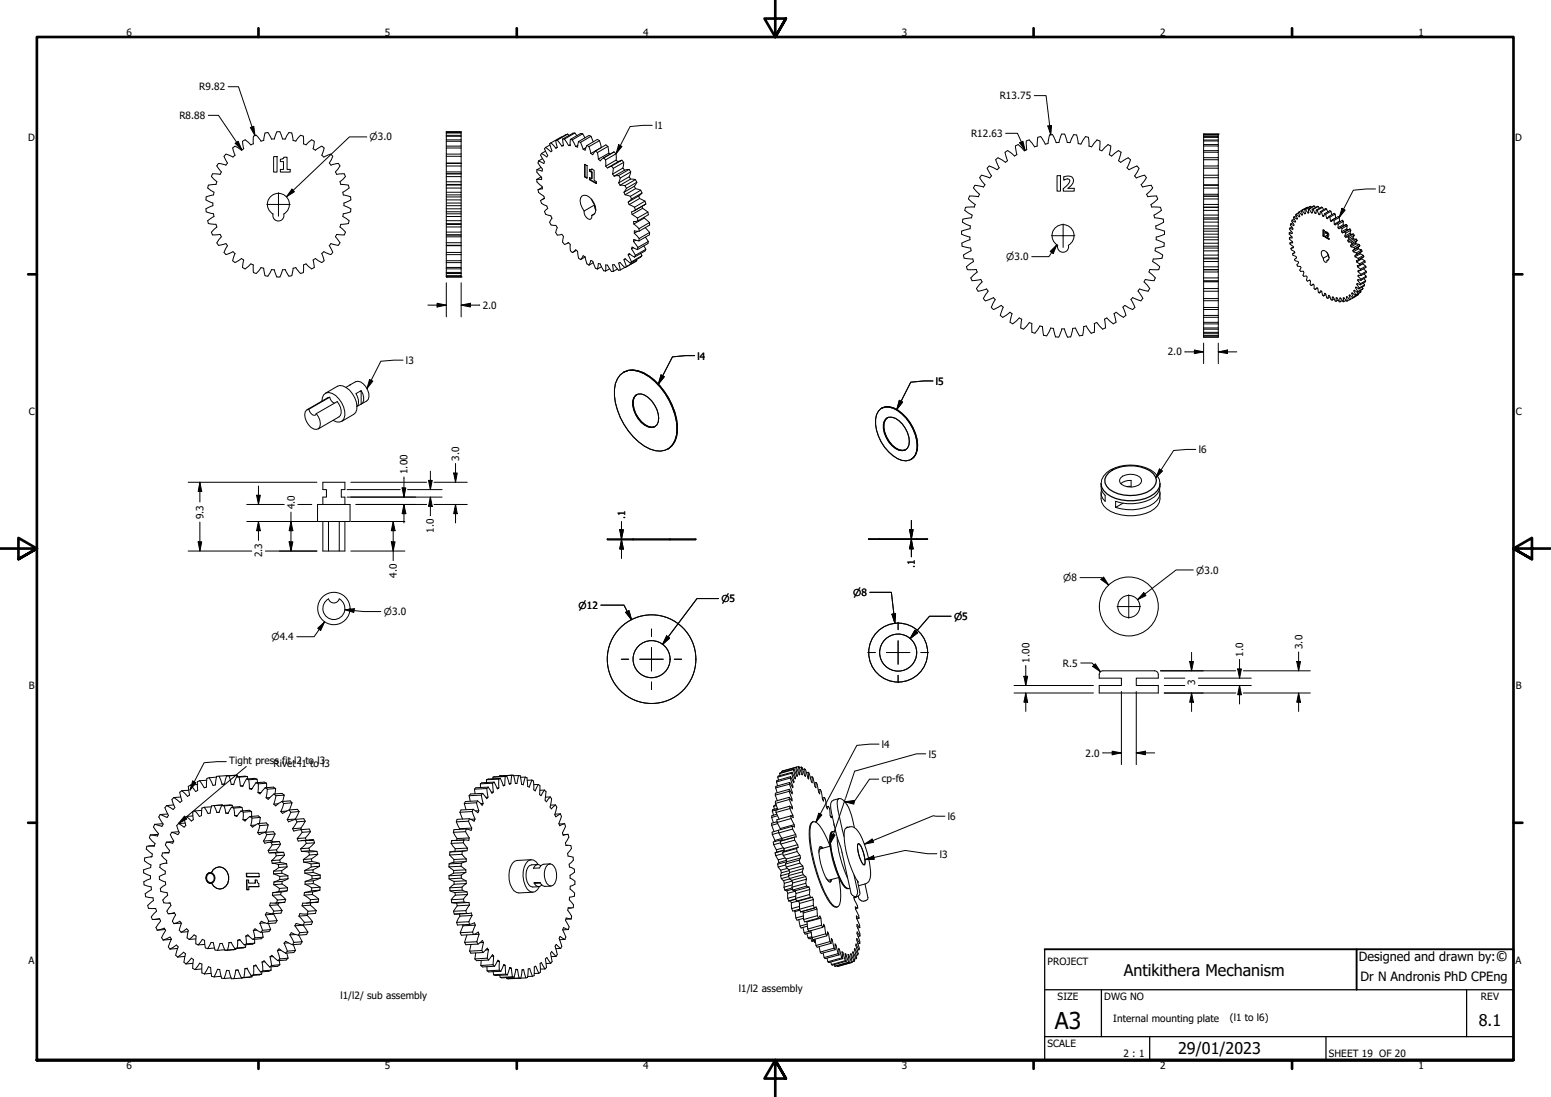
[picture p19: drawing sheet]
<svg xmlns="http://www.w3.org/2000/svg" width="420mm" height="297mm" viewBox="0 0 420 297" stroke-linecap="round" stroke-linejoin="round" font-family="sans-serif">
<defs><g id="words">
<text font-size="6.3" x="285.8" y="278.5">A3</text>
<g font-size="4.4">
<text x="304.5" y="264.3">Antikithera Mechanism</text>
<text x="400.6" y="277.8">8.1</text>
<text x="319.2" y="285.4">29/01/2023</text>
</g>
<text font-size="3.9" x="405.2" y="260.3">©</text>
<text font-size="3.5" x="368.6" y="265.5">Dr N Andronis PhD CPEng</text>
<text font-size="3.4" x="368.1" y="260.3">Designed and drawn by:</text>
<g font-size="2.7">
<text x="34.2" y="9.6">6</text>
<text x="104.3" y="9.6">5</text>
<text x="174.2" y="9.6">4</text>
<text x="244.3" y="9.6">3</text>
<text x="314.2" y="9.6">2</text>
<text x="384.3" y="9.6">1</text>
<text x="54" y="24.5">R9.82</text>
<text x="270.8" y="26.9">R13.75</text>
<text x="48.6" y="32.2">R8.88</text>
<text x="177.5" y="35">l1</text>
<text x="7.7" y="38.2">D</text>
<text x="263.1" y="37.1">R12.63</text>
<text x="410.5" y="38.2">D</text>
<text x="373.4" y="52.2">l2</text>
<text x="130.8" y="83.6">2.0</text>
<text x="110" y="98.5">l3</text>
<text x="189" y="97.4">l4</text>
<text x="316.4" y="96.3">2.0</text>
<text x="253.5" y="104.2">l5</text>
<text x="7.8" y="112.4">C</text>
<text x="410.6" y="112.4">C</text>
<text x="124.4" y="124.7" transform="rotate(-90 124.4 124.7)">3.0</text>
<text x="324.7" y="122.7">l6</text>
<text x="110.4" y="128.3" transform="rotate(-90 110.4 128.3)">1.00</text>
<text x="79.8" y="137.9" transform="rotate(-90 79.8 137.9)">4.0</text>
<text x="55.2" y="140.6" transform="rotate(-90 55.2 140.6)">9.3</text>
<text x="169.4" y="140.4" transform="rotate(-90 169.4 140.4)">.1</text>
<text x="117.6" y="144.3" transform="rotate(-90 117.6 144.3)">1.0</text>
<text x="71" y="150.9" transform="rotate(-90 71 150.9)">2.3</text>
<text x="247.9" y="153.9" transform="rotate(-90 247.9 153.9)">.1</text>
<text x="107.5" y="156.4" transform="rotate(-90 107.5 156.4)">4.0</text>
<text x="278.8" y="179.4" transform="rotate(-90 278.8 179.4)">1.00</text>
<text x="336.8" y="177.8" transform="rotate(-90 336.8 177.8)">1.0</text>
<text x="352.8" y="175.8" transform="rotate(-90 352.8 175.8)">3.0</text>
<text x="287.9" y="180.5">R.5</text>
<text x="323.8" y="185.4" transform="rotate(-90 323.8 185.4)">3</text>
<text x="7.8" y="186.7">B</text>
<text x="410.6" y="186.7">B</text>
<text x="238.9" y="202.6">l4</text>
<text x="62.1" y="207">Tight press fit l2 to l3</text>
<text x="74.1" y="207.8">Rivet l1 to l3</text>
<text x="251.6" y="205.1">l5</text>
<text x="294.1" y="204.9">2.0</text>
<text x="238.8" y="211.7">cp-f6</text>
<text x="256.8" y="222">l6</text>
<text x="254.6" y="232.2">l3</text>
<text x="7.7" y="260.9">A</text>
<text x="283.8" y="261.2">PROJECT</text>
<text x="410.5" y="260.9">A</text>
<text x="200.2" y="268.7">l1/l2 assembly</text>
<text x="92.2" y="270.4">l1/l2/ sub assembly</text>
<text x="286.5" y="270.8">SIZE</text>
<text x="299.1" y="270.8">DWG NO</text>
<text x="401.2" y="270.7">REV</text>
<text x="301.6" y="276.8">Internal mounting plate</text>
<text x="333.2" y="276.4">(l1 to l6)</text>
<text x="283.8" y="283.5">SCALE</text>
<text x="304.4" y="286.3">2 : 1</text>
<text x="360" y="286.2">SHEET 19 OF 20</text>
<text x="34.2" y="289.4">6</text>
<text x="104.3" y="289.4">5</text>
<text x="174.2" y="289.4">4</text>
<text x="244.3" y="289.4">3</text>
<text x="314.2" y="289.4">2</text>
<text x="384.3" y="289.4">1</text>
</g>
<g font-size="2.6">
<text x="100.1" y="38">⌀3.0</text>
<text x="272.6" y="70.5">⌀3.0</text>
<text x="324.1" y="155.3">⌀3.0</text>
<text x="231.1" y="161.3">⌀8</text>
<text x="288" y="157.4">⌀8</text>
<text x="104" y="166.6">⌀3.0</text>
<text x="156.7" y="164.8">⌀12</text>
<text x="195.5" y="163.1">⌀5</text>
<text x="258.4" y="167.8">⌀5</text>
<text x="73.5" y="173.4">⌀4.4</text>
</g>
</g></defs>
<!-- layer: Visible (ANSI) -->
<g fill="none" stroke="#000" stroke-width=".27">
<path d="M63.7 39.6a.87 .87 0 0 0-.5 1.3l.5 1.1-.6 .5-1.9-.8a.86 .86 0 0 0-.2 1.4l.6 1.1-.4 .5M68.7 36.9a.87 .87 0 0 1 1.3 .3l.7 1M68.7 36.9l-.1 2.1-.7 .2-1.5-1.3a.87 .87 0 0 0-.6 1.2l.2 1.2-.6 .4-1.7-1.1M71.4 38l-.7 .2M73.6 37.7l-.8-1.4a.7 .7 0 0 0-1-.3l-.4 2.1M74.3 37.6l.5-1.5a.73 .73 0 0 1 1-.4l.7 1.9M74.3 37.6l-.7 .1M76.5 37.6l.7 .1M77.3 37.7l.7-1.4a.7 .7 0 0 1 1-.3l.4 2.1M79.4 38l.7 .2M82.2 36.9v2l.7 .3 1.5-1.3M82.2 36.9a.88 .88 0 0 0-1.4 .3l-.7 1"/>
<path d="M84.4 37.9a.88 .88 0 0 1 .7 1.2l-.3 1.2 .6 .4M87.2 39.6l-1.8 1.1M87.2 39.6l.6 .5M120.9 38.3h4v1.3h-4M120.9 36.9h4v1h-4M120.9 36h4v.6h-4M120.9 35.7h4v.2h-4M120.9 35.7v6.6M120.9 35.7h4M124.9 35.7h.1M124.9 35.9v.1M124.9 36.6v.3"/>
<path d="M124.9 37.9v.4M124.9 39.6v.5M147.8 39.9l-.3 .4 .9 1.8-.3 .4-1.4-.9M149 39.3l-1.2 .6M149.3 38.7l-.4 .2 .6 1.9-.3 .3-1.4-1.2M150.5 38.1l.5 1.8-.4 .2-1.3-1.4M151 37.9l1.2 1.6M151 37.9l-.5 .2M152.1 37.1l-2.8 1.6M152.4 37.7l.3 1.7-.5 .1M152.4 37.7h.5M152.6 39.3l-.4 .2"/>
<path d="M152.9 37.7l1.1 1.7M153.8 36.3l-3.3 1.8M154.1 36.7l-.3-.4-2.8 1.6M154.5 39.1l-.5 .3M154.5 37.7v1.7h-.5M154.5 37.7l.5 .2M155 37.9l1 1.8M155.7 36l-.5 .1-2.8 1.6M156.3 36.7l-.6-.7-2.8 1.7M156.5 39.4l-.5 .3M156.7 38.3l-.2 1.5-.5-.1M156.7 38.3l.6 .3"/>
<path d="M157.3 38.6l.7 1.8M157.9 36.2l-.6-.1-2.8 1.6M158.5 37.3l-.6-1.1-2.9 1.7M158.7 40l-.7 .4M159 39.4l-.5 1.3-.5-.3M159 39.4l.6 .3M159.6 39.7l.5 1.9M160.1 36.9l-.5-.2-2.9 1.6M160.7 38.4l-.6-1.5-2.8 1.7M162.4 38.1l.5 1.8-2.8 1.7M162.4 38.1l-2.8 1.6M162.4 38.1l-.6-.4-2.8 1.7"/>
<path d="M164.7 39.7l.2 1.8M164.7 39.7l-2.9 1.6M164.7 39.7l-.6-.5-2.8 1.7M275.1 39.5l.4 2.4M278.8 37.9a.88 .88 0 0 0-.8 1.2l.1 1.5-.6 .2-1.7-1.7-.7 .4M285.1 36.5a.86 .86 0 0 0-1 1l-.2 1.4-.8 .1-.9-1.6a.79 .79 0 0 0-1.1-.2l-.1 2.4-.8 .2-1.4-1.9M285.1 36.5l1 2.1M288.4 36.3a.88 .88 0 0 0-1.2 .9l-.3 1.4h-.8M288.4 36.3l.7 2.3h.7M290.8 36.5l.8 .1M290.8 36.5l-.9 2.1M291.7 36.5l.4 2.4 .7 .1 1-1.6a.74 .74 0 0 1 1-.2"/>
<path d="M294.9 37.2l.1 2.3 .7 .3M297.9 38.2l-.7-.3-1.5 1.9M298 38.2l-.2 2.4M326.1 36.3h.1M326.1 39.5h3.9v1.3h-3.9M326.1 38.2h3.9v.9h-3.9M326.1 37.2h3.9v.7h-3.9M326.1 36.6h3.9v.4h-3.9M326.1 36.3h3.9v.2h-3.9M326.1 36.3v11.8M326.1 36.3h3.9M330 36.3h.1"/>
<path d="M330 36.5v.1M330 37v.2M330 37.9v.3M330 39.1v.4M57.3 47.8l1.5 1.4M58.7 49.2l-.2 .7-1.6 .2a.76 .76 0 0 0-.6 .8l1.7 1.2-.2 .7-1.9 .5-.1 .8 1.9 .9v.7l-1.9 .8 .1 .9 1.9 .5 .2 .7-1.7 1.2a.84 .84 0 0 0 1 .9h1.2l.2 .7M59.6 47.2l-2-.1-.3 .7M60 46.6l-.4 .6M61.2 44.7l-2-.5a.84 .84 0 0 0 0 1.4l.8 1M73.4 53.2a2.99 2.99 0 0 1 4.4 .4 2.99 2.99 0 0 1-.9 4.4 1.5 1.5 0 0 1-1.5 1.8 1.5 1.5 0 0 1-1.4-1.8 3 3 0 0 1-.6-4.8zM74.1 42.4h1v4.2h-1zM75.9 43.1l.7-.1 .3-.4h.9v3.3h.8v.7h-2.7v-.7h.9v-2.1h-.9z"/>
<path d="M87.8 40.1l-.6 1.9 .5 .5 1.5-.6a.75 .75 0 0 1 .9 .4l-.9 1.8 .4 .6 2.1-.5 .4 .7-1.2 1.7M90.9 46.6l.3 .6 2.1-.1 .3 .7-1.5 1.4 .2 .7 2 .2M93.2 55.7l1.8 .9v.8l-2 .5-.1 .7 1.7 1.2-.2 .8M94.4 50.1l.2 .8-1.7 1.2 .1 .7 2 .5v.8l-1.8 .9v.7M120.9 57.3v2.5M120.9 54.1v2.4M120.9 50.9v2.4M120.9 47.8v2.3M120.9 44.9v2.2M120.9 42.3v2M120.9 57.9h4v.7h-4M120.9 57.3h4v.6"/>
<path d="M120.9 55h4v.7h-4M120.9 54.1h4v.9M120.9 52.1h4v.7h-4M120.9 50.9h4v1.2M120.9 49.2h4v.7M120.9 47.8h4v1.4M120.9 46.6h4v.5M120.9 44.9h4v1.7M120.9 47.1h4M120.9 44.1l4 .2M120.9 42.3h4v1.8M120.9 40.1h4v1.6h-4"/>
<path d="M120.9 44.3v.6M120.9 47.1v.7M120.9 50.1v.8M120.9 53.3v.8M120.9 56.5v.8M120.9 59.8v.8M120.9 44.3h4M120.9 49.9h4M124.9 58.6v1.2h-4M124.9 55.7v.8h-4M124.9 52.8v.5h-4M124.9 49.9v.2h-4"/>
<path d="M124.9 41.7v.6M124.9 44.3v.6M124.9 47.1v.7M124.9 50.1v.8M124.9 53.3v.8M124.9 56.5v.8M124.9 59.8v.8M145.4 48.6l.1 .7 1.4 1.2v.6l-1.1 .3M145.5 46l-.1 .6 1.3 1.4v.6h-1.3M145.8 51.4l.1 .7 1.4 1 .2 .6-1.1 .6 .3 .8 1.4 .7 .3 .7-.9 .8 .3 .7 1.4 .4 .3 .7-.6 1.1 .4 .7 1.3 .1 .4 .7-.5 1.3 .5 .7 1.2-.3 .5 .6-.3 1.6 .5 .6 1.1-.5M145.9 43.6l-.1 .5 1.1 1.7v.5l-1.4-.3M146.6 45.3l-1.1 .7"/>
<path d="M146.6 47.9l-1.2 .7M146.7 41.6l-.3 .4 1.1 1.8-.2 .5-1.4-.7M146.9 50.7l-1.1 .7M147 43l-1.1 .6M147.5 53.7l-.7 .3M147.8 40.9l-1.1 .7M158.2 57.1a2.14 2.14 0 0 0 1.6 2.3l.5-.5v-.6M158.2 57.1a4.2 4.2 0 0 1-.9-3.5l.3-.5a2.08 2.08 0 0 1 2.8 1 3.3 3.3 0 0 1 .5 4l-.6 .2M158.4 44.5l.6 .4v3.4l-.6-.4zM158.5 44.6l-.1 3.3M158.5 47.8l.5 .3M159.7 45.8l.4 .2 .2-.3 .7 .4v2.7l.5 .4v.5l-1.8-1v-.6l.6 .3v-1.7l-.6-.4z"/>
<path d="M159.8 45.9l-.1 .4M159.8 46.3l.6 .3-.1 .1M159.8 48.2l-.1 .5M159.8 48.6l1.7 1M160.2 53.9l.9 1.6M160.4 46.6l-.1 1.8M160.4 45.8l-.2 .2M161.1 55.5l-.1 .4 .4 1M161.1 55.5l-2.9 1.6M161.1 57.9l-.8 .4M161.3 40.9l-.7 1-.5-.3M161.3 40.9l.5 .4"/>
<path d="M161.8 41.3l.3 1.8M163.5 42.7l-.9 .8-.5-.4M163.5 42.7l.5 .6M164 43.3l.1 1.7M164.1 45l.4 .5 1.2-.5M165.3 41.7l-.4-.2-2.8 1.6M165.7 45l2.8-1.6-3.7 1.9M165.7 45l.5 .6M165.9 47.1l2.8-1.6 .5 .6-2.8 1.6M165.9 47.1l.5 .6M166.2 45.6l-.3 1.5M166.3 41.1l-2.8 1.6"/>
<path d="M166.3 41.1l-2.8 1.7M166.3 41.1l.6 .5M166.9 41.6v1.7M166.9 41.6l-2.9 1.7M167.4 43.8l-.5-.5-2.8 1.7M167.6 47.5l-1.2 .2M167.6 49.5l2.8-1.6 .4 .6-2.8 1.7M167.6 49.5l.4 .7M167.6 47.5l.4 .7M168 50.2l1.3 .1M168 48.2l-.4 1.3M168.5 43.4l.5 .6"/>
<path d="M169 44l-.3 1.5M169 44l-2.8 1.6M169 52.1l2.8-1.7 .4 .7-2.9 1.6M169 52.1l.3 .6M169.3 50.3l.4 .7M169.3 52.7l1.5 .5M169.7 51l-.7 1.1M170.2 54.7l2.8-1.6 .3 .6-2.9 1.7M170.2 54.7l.2 .7M170.4 55.4l1.5 .7M170.4 45.9l-1.2 .2M170.4 45.9l-2.8 1.6"/>
<path d="M170.4 45.9l.5 .7M170.8 53.2l.3 .7M170.8 48.5l1.3 .1M170.9 46.6l-.5 1.3M170.9 46.6l-2.9 1.6M171.1 53.9l-.9 .8M171.2 58.1l1.5 .9M171.9 56.1l.2 .7M172.1 56.8l-1 .6 .1 .7M172.1 56.8l2.9-1.6-3.3 1.9M172.1 48.6l-2.8 1.7M172.1 48.6l.4 .7"/>
<path d="M172.2 51.1l1.4 .4M172.5 49.3l-.7 1.1M172.5 49.3l-2.8 1.7M172.7 59l.1 .8M172.8 59.8l-1.2 .2 .1 .6M173.3 53.7l1.4 .8M173.6 51.5l-2.8 1.7M173.6 51.5l.3 .8M173.9 55.9l.2 .5-2.9 1.7M173.9 52.3l-.9 .8M173.9 52.3l-2.8 1.6M174.1 56.4l1.4 1"/>
<path d="M174.5 58.8v.2l-2.8 1.6M174.5 59l1.4 1.3M174.7 54.5l-2.8 1.6M174.7 54.5l.3 .7M175.5 57.4l.1 .8-2.8 1.6M175.5 57.4l-2.8 1.6M262.3 53.9l1.9 1.5M263.2 59l-1.9 .2a.75 .75 0 0 0-.6 .9l2.2 1.1-.1 .7-2.3 .7M263.3 58.2l-.1 .8M264.2 55.4l-.3 .7h-2.3a.91 .91 0 0 0 .5 1.4l1.3 .7M265.4 48.1l1.4 1.9M265.9 47.4l2.2 .8 .5-.6"/>
<path d="M265.9 47.4l-.5 .7M266.8 50l-.4 .6-1.8-.4a.77 .77 0 0 0-.9 .7l1.7 1.7-.4 .7-2.3-.2-.4 .7M270.1 46l-1.7-.9a.76 .76 0 0 0-1 .4l1.2 2.1M270.7 45.4l-.6 .5M273 40.8l-.7 .4 .6 2.3-.5 .5-1.6-1.1a.78 .78 0 0 0-1.1 .3l1 2.2M273 40.8l1.8 1.5 .7-.4M286.3 47.6h1v4.2h-1zM288.2 47.9a1.55 1.55 0 0 1 1.8-.1 1.55 1.55 0 0 1 .7 1.8l-1.4 1.4h1.7v.8h-3v-.7a3.5 3.5 0 0 0 1.8-2.3l-.6-.4-1 .4zM297.8 40.5l.7 .3 1.3-1.4a.82 .82 0 0 1 1.1 .1l-.4 2.4 .6 .4 1.5-1.3a.8 .8 0 0 1 1.1 .2l-.7 2.3 .6 .5 1.6-1.1a.78 .78 0 0 1 1.1 .4l-1 2.1 .5 .5M305.8 46l2.2-1.1 .6 .7-1.2 2M307.3 47.6l.5 .6M309.1 50l.4 .6"/>
<path d="M309.5 50.6l1.9-.4a.83 .83 0 0 1 .9 .7l-1.7 1.7M310.1 47.4l.4 .7M310.1 47.4l-2.3 .8M310.6 48.1l-1.5 1.9M310.6 52.6l.4 .7 2.3-.2M311.8 55.4l.2 .7h2.4l.2 .8M313.3 53.1l.3 .7M313.6 53.9l-1.8 1.5M314.6 57l-2 1.2 .2 .8 1.9 .2a.79 .79 0 0 1 .5 1l-2.1 1 .1 .7 1.8 .5a.81 .81 0 0 1 .5 1l-2.3 .8v.7M326.1 57v2.3M326.1 53.9v2.3M326.1 50.9v2.2"/>
<path d="M326.1 48.1v2.1M326.1 58.2h3.9v.8h-3.9M326.1 57h3.9v1.2M326.1 55.4h3.9v.7M326.1 53.9h3.9v1.5M326.1 52.6h3.9v.5M326.1 50.9h3.9v1.7M326.1 53.1h3.9M326.1 50h3.9v.2M326.1 48.1h3.9v1.9M326.1 45.5h3.9v1.9h-3.9M326.1 43.3h3.9v1.6h-3.9"/>
<path d="M326.1 41.2h3.9v1.5h-3.9M326.1 50.2v.7M326.1 53.1v.8M326.1 56.2v.8M326.1 59.3v.8M326.1 50.2h3.9M326.1 56.1h3.9M330 59v.3h-3.9M330 56.1l-3.9 .1M330 40.8v.4M330 42.7v.6M330 44.9v.6"/>
<path d="M330 47.4v.7M330 50.2v.7M330 53.1v.8M330 56.2v.8M330 59.3v.8M350 59.6l-.1 .3 .7 1-.1 .2-.9-.5M350.5 58.7l-.1 .3 .6 1-.1 .2-.9-.6M350.6 59.3l-.6 .3M351.1 58.4l-.6 .3M351.2 58l-.2 .2 .5 1-.1 .2-.9-.7M351.7 57.6l-.5 .4M351.9 57.4l-.2 .1 .4 1.1-.1 .1-.8-.7"/>
<path d="M352.5 57.1l.3 1-.1 .1-.8-.8M352.7 57l-.2 .1M352.8 58.1l-.1 .1M353.3 56.6l-1.4 .8M353.4 56.8l.3 1-.3 .1-.7-.9M353.7 57.8l-.3 .1M353.7 56.7l-.3 .1M354.2 56.1l-1.7 1M354.2 56.2v-.1l-1.5 .9M354.4 56.6l.1 1-.2 .1-.6-1M354.4 56.6h.3M354.5 57.6l-.2 .1"/>
<path d="M354.7 56.6l.6 1h.2v-.9M355.1 55.9l-1.7 .9M355.3 56.1l-.2-.2-1.4 .8M355.5 57.5l-.2 .1M355.5 56.7h.2M355.7 56.7l.5 1.1h.3l.1-.9M356.1 55.8l-1.7 .8M356.3 56.2l-.2-.4-1.4 .8M356.5 57.6l-.3 .2M356.6 56.9l.2 .1M356.8 57l.5 1.1 .2 .1 .2-.9M357.1 55.9h-.2l-1.4 .8"/>
<path d="M357.4 56.4l-.3-.5-1.4 .8M357.5 57.9l-.2 .2M357.7 57.3l.3 .1M358 57.4l.3 1.1 .3 .2 .2-.8M358.3 56.2l-.3-.1-1.4 .8M358.5 56.8l-.2-.6-1.5 .8M358.6 58.3l-.3 .2M358.8 57.9l.3 .1M359.1 58l.3 1.1 .2 .2 .4-.7M359.1 58l1.5-.8 .2 1M359.4 56.6l-.3-.1-1.4 .8M359.7 57.4l-.3-.8-1.4 .8"/>
<path d="M359.8 58.8l-.4 .3M360 58.6l.3 .2M360.3 58.8l.1 1 .3 .2 .4-.5M360.3 58.8l1.4-.8 .1 1M360.6 57.2l-.3-.1-1.5 .8M361.1 59.5l.3 .2M361.4 59.7v1l.3 .2 .5-.4M361.4 59.7l1.4-.8 .1 1M361.7 58l-.3-.2-1.4 .8M361.9 59l-1.5 .8M362.8 58.9l-.3-.3-1.4 .9M363.9 59.9l-.3-.3-1.4 .9"/>
<path d="M57.2 62.9l.4 .7 2-.1M58.8 61.5l-1.5 1.4M59.6 63.5l.4 .6-1.3 1.7 .5 .6 2-.4M61.2 66l.4 .5-.8 1.5a.8 .8 0 0 0 .4 1l1.9-.9 .6 .5M63.7 68.6l-.6 1.6a.79 .79 0 0 0 .6 .9l1.7-1.1 .6 .4-.3 2 .7 .4 1.5-1.4 .7 .3M68.6 71.8l.1 2 .7 .3M71.4 72.6l-.7-.2-1.3 1.6M71.4 72.6l.3 1.6a.76 .76 0 0 0 .9 .6l1-1.8M79.4 72.6l-.3 1.6a.7 .7 0 0 1-.8 .6l-1.1-1.8a.78 .78 0 0 0-.9 .9l-.5 1.1h-.8l-.7-1.9-.7-.1M79.4 72.6l.7-.1 1.3 1.5M82.2 73.8l-.8 .3M82.2 71.8v2"/>
<path d="M82.2 71.7l.7-.3 1.5 1.4M85.4 70l1.8 1.1 .6-.5M85.4 70l-.6 .4 .3 2-.7 .4M87.2 68.6l.6 2M89.7 66l-.5 .5 .8 1.5a.78 .78 0 0 1-.4 .9l-1.9-.7-.5 .4M92.1 61.5l1.5 1.4-.4 .7-2-.1-.3 .6 1 1.3a.78 .78 0 0 1-.3 1l-2-.4M94.3 60.5l-2 .3-.2 .7M120.9 75h.1M120.9 74.8v.2h4M120.9 66.4v2M120.9 63.6v2.1M120.9 60.6v2.3"/>
<path d="M120.9 66.4h4l-4 .1M120.9 63.6h4v.5h-4M120.9 60.6h4v.9h-4M120.9 62.9v.7M120.9 65.7v.7M120.9 68.4v6.4M120.9 74.8h4M120.9 74.1h4M120.9 72.8h4M120.9 71.1h4M120.9 68.9h4M120.9 60.8h4"/>
<path d="M124.9 75h.1M124.9 74.8v.2h-4M124.9 74.1v.6h-4M124.9 72.8v1h-4M124.9 71.1v1.3h-4M124.9 68.9v1.7h-4M124.9 66.5v1.9h-4M124.9 64.1v1.6h-4M124.9 61.5v1.4h-4M124.9 62.9v.7h-4M124.9 65.7v.7M124.9 68.4v.5"/>
<path d="M124.9 70.6v.5M124.9 72.4v.4M124.9 73.8v.3M124.9 74.7v.1M154 65.7l.5 .5v1.7l.5 .5 1-.8 .5 .5 .2 1.8 .6 .4M154 65.7l-.2 .2M156.1 67.8l-1 .6M158.5 69.6l-.5-.4-.7 1.1M158.5 69.6l.5 1.8 .6 .4M158.5 69.6l-1.2 .7M159.6 71.8l.5-1.3 .5 .3 .7 1.8 .5 .2M160.7 71.1l-1.1 .7"/>
<path d="M161.8 72.8l.3-1.5 .5 .2 .9 1.8 .5 .1M162.9 72.2l-1.1 .6M164 73.4l.1-1.7 .4 .1 1.2 1.7h.5M165.1 72.8l-1.1 .6M167.3 72.8l-1.1 .7M168 73.1l-.4 .1-1.2-1.5h-.5l.3 1.8M169 70.3l.7 1.9M169 70.3l.3-.3 1.5 1.3M169.2 72.4l-1.2 .7M169.3 72.5l-1.3-1.4-.4 .1 .4 1.9M169.4 70.1l-.4 .2M169.7 72.2l-.4 .3"/>
<path d="M170.2 69l.9 1.9M170.2 69l.2-.3 1.5 .9M170.6 68.8l-.4 .2M171.1 67.4l1 1.7M171.1 67.4l.1-.5 1.5 .7M171.1 70.9l-.3 .4M171.6 67.1l-.5 .3M171.6 65.4l1.2 1.6M171.7 60.6l1.4 1.3M171.8 63.1l1.3 1.5M172.1 69.1l-.2 .5M172.2 65.1l-.6 .3"/>
<path d="M172.4 70.3l.1 .3-2.8 1.6M172.5 70.6l-3.2 1.9M172.7 62.6l-.9 .5M172.8 67l-.1 .6M173.1 65.2l-1.4-.4-.1 .6M173.1 61.9v.7M173.1 62.6l-1.3-.1v.6M173.1 64.6v.6M173.6 68.6l.3 .6-2.8 1.7M173.9 69.2l-3.1 2.1M174.4 66.6l.6 .9-2.9 1.6M174.8 61.6l1.2 1.3-2.9 1.7"/>
<path d="M174.8 64.2l.8 1.2-2.8 1.6M175 67.5l-.3 .5-2.8 1.6M175.6 65.4l-.1 .5-2.8 1.7M175.9 60.3l.1 .6-2.9 1.7M175.9 60.3l-2.8 1.6M176 62.9l-.1 .7-2.8 1.6M260.5 62.6v.8M260.5 63.4l2.3 .8M260.6 65.8a.89 .89 0 0 0 .9 1.1l1.5 .3 .1 .7M261.2 69.9l2.4 .2M262.7 64.2v.7M262.8 64.9l-2.2 .9"/>
<path d="M263.1 67.9l-1.7 .9a.75 .75 0 0 0-.2 1.1M263.5 70.1l.2 .7-1.5 1.1a.76 .76 0 0 0-.1 1.1h2.3l.3 .6-1.4 1.3a.74 .74 0 0 0 0 1.1l2.4-.3 .3 .6-1.2 1.5a.75 .75 0 0 0 .1 1M267.2 78.2l.5 .6M267.3 78.3l-2.4 .6M267.7 78.8l-1.1 1.6a.73 .73 0 0 0 .3 1l2.2-.8M289.4 66.4a2.99 2.99 0 0 0 .8-4.5 2.99 2.99 0 0 0-4.6 0 2.99 2.99 0 0 0 .9 4.5 1.5 1.5 0 0 0 1.5 1.9 1.5 1.5 0 0 0 1.4-1.9M308.7 78.2l-.4 .6 1.3 2M308.7 78.3l2.3 .6M310.3 75.7l-.4 .6 1.6 1.8-.5 .7M310.3 75.7l2.3 .3M311.3 73.7l1.7 1.6M312.3 70.8l1.8 1.4-.2 .8-2.4-.1-.3 .7"/>
<path d="M312.4 70.1l-.2 .7M313 75.3l-.4 .7M313.2 64.9l2.2 .9-.1 .9M315.4 66.7l-2.4 .5-.1 .7 1.7 .9a.86 .86 0 0 1 .2 1.1l-2.4 .2M326.1 76v2.1M326.1 73v2.3M326.1 69.9v2.3M326.1 66.7v2.4M326.1 63.4v2.5M326.1 60.1v2.5M326.1 76h3.9v.3h-3.9M326.1 73h3.9v.6h-3.9"/>
<path d="M326.1 69.9h3.9v.9h-3.9M326.1 67.2h3.9v.7h-3.9M326.1 66.7h3.9v.5M326.1 64.2h3.9v.7h-3.9M326.1 63.4h3.9v.8M326.1 61.2h3.9v.8h-3.9M326.1 60.1h3.9v1.1M326.1 62.6v.8M326.1 65.9v.8M326.1 69.1v.8M326.1 72.2v.8M326.1 75.3v.7"/>
<path d="M326.1 78.1v13.2h3.9M326.1 78.9h3.9M326.1 73.1h3.9M326.1 70.1h3.9M330 78.9v1.9h-3.9M330 76.3v1.8h-3.9M330 73.6v1.7h-3.9M330 70.8v1.4h-3.9M330 67.9v1.2h-3.9M330 64.9v1h-3.9M330 62v.6h-3.9M330 62.6v.8"/>
<path d="M330 65.9v.8M330 69.1v.8M330 72.2v.8M330 75.3v.7M330 78.1v.8M349.2 63.1v.3l.9 .8v.3l-.8-.1M349.3 64.4v.4l.8 .6 .1 .4h-.8M349.4 61.8l-.1 .3 .8 .9v.3l-.9-.2M349.4 65.8l.1 .4 .9 .5v.4l-.7 .2M349.6 60.6l-.1 .3 .8 1-.1 .2-.8-.3M349.7 67.3l.1 .3 .8 .5 .2 .3-.7 .3 .2 .4 .8 .4 .1 .3-.5 .4 .1 .4 .9 .2 .1 .3-.5 .6 .2 .4 .8 .1 .2 .3-.4 .6 .2 .4 .8-.1 .1 .4-.2 .7 .2 .3 .7-.1 .2 .3-.2 .8 .3 .3 .6-.3 .2 .3-.1 .9 .3 .3 .5-.4 .3 .3v.9l.3 .3M349.8 62.7l-.6 .4"/>
<path d="M349.9 64l-.6 .4M350 61.5l-.6 .3M350.1 65.4l-.7 .4M350.2 60.3l-.6 .3M350.4 66.9l-.7 .4M350.7 68.4l-.4 .2M351.2 69.8h.1M354.8 75.8l-.1 .1M355.8 77l-.5 .3M356.3 78.4l.4-.5 .3 .2 .1 1 .3 .2M356.9 78l-.6 .4M357.4 79.3l.4-.6 .3 .2 .2 1.1 .3 .1"/>
<path d="M358.1 78.9l-.7 .4M358.4 62.2l.3 .2v1.7l-.3-.2zM358.5 69.9l.3 1 .4 .2 .3-.2v-.4M358.5 69.9a1.45 1.45 0 0 1-.2-2.1 1.86 1.86 0 0 1 1.6 2.5l-.4 .2M358.5 62.3l-.1 1.6M358.5 63.9l.2 .1M359 62.7l.5 .2a.7 .7 0 0 1 .5 .6 .7 .7 0 0 1-.5 .7l.5 .3v.3l-1-.6v-.2l.6-.5-.2-.4h-.4zM359.1 63.1h.1M359.1 64l-.1 .2M359.1 64.2l.9 .6M359.1 62.7l-.1 .4M359.2 79.8l-.6 .3"/>
<path d="M359.3 63l.4 .4-.3 .4M359.5 68.3l.4 .8M359.7 64.1l-.2 .1M359.9 69.1l.1 .7M359.9 69.1l-1.4 .8M359.9 70.3l-.4 .2M362.2 60.5l.3 .2M362.5 60.7v1l.2 .3 .6-.4M362.5 60.7l1.4-.8v1M363 60l-.1-.1-1.5 .8M363.3 61.6l1.4-.8-1.7 1M363.3 61.6l.3 .3"/>
<path d="M363.4 62.8l1.4-.8 .2 .3-1.4 .8M363.6 61.9l-.2 .9 .2 .3 .7-.3M363.6 61.9l1.4-.8-.2 .9M364.1 61.1l-.2-.2-1.4 .8M364.3 64l1.4-.9 .2 .3-1.4 .8M364.3 62.8l.2 .3M364.5 63.1l-.2 .9 .2 .2h.7M364.5 63.1l1.4-.8-.2 .8M364.7 60.8l.3 .3M365 62.3l.7-.3-1.4 .8M365.1 65.2l1.4-.8 .2 .3-1.4 .8M365.2 64.2l.2 .3"/>
<path d="M365.4 64.5l-.3 .7 .2 .3 .8 .1M365.7 79.9l-.2 .1M365.7 62l.2 .3M365.8 66.5l1.4-.8 .2 .3-1.4 .8M365.9 63.4h.7l-1.4 .8M366.1 65.6l.2 .3M366.3 65.9l-.5 .6 .2 .3 .8 .2M366.4 79.3l-.3 .1M366.4 67.8l1.5-.8 .1 .4-1.4 .8M366.5 64.4l.4-.7-1.5 .8M366.6 63.4l.3 .3M366.7 64.7l.8 .1-1.4 .8"/>
<path d="M366.8 67l.1 .4M366.9 67.4l-.5 .4 .2 .4 .8 .3M366.9 78.6l-.2 .2M367.1 80l-.8-.7-.2 .1 .5 1.1M367.2 65.7l.5-.6-1.4 .8M367.3 79.8l-.2 .2M367.4 66l.8 .2-1.4 .8M367.4 77.8l-.2 .1M367.4 68.5l.2 .4M367.5 64.8l.2 .3M367.6 68.9l-.6 .3 .1 .3 .8 .5M367.6 68.9l1.4-.9-1.8 1.1"/>
<path d="M367.7 79.2l-.8-.6-.2 .2 .6 1M367.8 76.8l-.3 .2M367.8 78.9l-.1 .3M367.9 67l.5-.5-1.5 .9M367.9 70l.1 .3M368 79.5v.2l-1.4 .8M368 67.4l.9 .3-1.5 .8M368 70.3l-.6 .3 .1 .3 .8 .5M368 70.3l1.4-.8zM368 79.7l-1.6 1M368.1 75.8l-.3 .1M368.1 78.2l-.8-.5-.1 .2 .6 1"/>
<path d="M368.2 78l-.1 .2M368.2 66.2l.2 .3M368.3 74.6l-.4 .2M368.3 71.4l.1 .4M368.4 71.8l-.7 .1v.3l.9 .7M368.4 68.4l.1 .3-1.4 .8M368.4 73.3l-.5 .3M368.5 77.1l-.9-.4-.1 .3 .7 1M368.5 68.7l.9 .5-1.5 .8M368.5 76.8v.3M368.6 78.7l.1 .3-1.4 .8M368.6 72.9v.3"/>
<path d="M368.6 73.2h-.7v.4l.8 .7M368.6 75.9l-.8-.3v.3l.7 .9M368.7 74.6l-.8-.1v.3l.8 .8M368.7 79l-1.6 1M368.7 75.6l-.1 .3M368.7 74.3v.3M368.9 69.9v.2l-1.4 .8M368.9 67.7l.1 .3M368.9 70.1l.8 .5-1.4 .8M369 77.7l.2 .4-1.4 .8M369.1 71.4l-1.4 .8M369.1 71.4l.9 .7-1.4 .8"/>
<path d="M369.2 78.1l-1.5 1.1M369.3 76.6l.4 .5-1.5 .9M369.4 72.8l.7 .7-1.4 .8M369.4 69.2v.3M369.5 75.4l.5 .6-1.5 .8M369.5 74.2l.6 .6-1.4 .8M369.7 77.1l-.1 .3-1.5 .8M369.7 70.6l.1 .4-1.4 .8M370 76l-.1 .3-1.4 .8M370 72.1v.3l-1.4 .8M370.1 74.8v.3l-1.5 .8M370.1 73.5v.3l-1.4 .8"/>
<path d="M269.1 80.6l.5 .5-.9 1.7a.76 .76 0 0 0 .4 1l2.1-1.1 .6 .5-.7 1.8a.75 .75 0 0 0 .5 .9M273.6 84.5l.6 .5-.6 2.3M273.6 84.6l-2 1.3M273.6 87.3l.7 .4 1.8-1.6 .7 .3-.3 1.9a.76 .76 0 0 0 .8 .8l1.5-1.8 .7 .3M279.5 87.6v1.9a.77 .77 0 0 0 .8 .7M281.7 88.3l.7 .1 .3 2.4 .8 .1M281.7 88.3l-1.4 1.9M283.5 90.9l1.1-2.1 .8 .1 .4 1.9a.75 .75 0 0 0 .9 .5M290 91.2l-.8 .1-.9-2.2h-.5h-.2l-.8 2.2M293.6 88.5l-.4 2.3a.87 .87 0 0 1-1.2-.7l-.7-1.3-.7 .1-.6 2.3M294.2 88.3l1.4 1.9M294.3 88.3l-.8 .1"/>
<path d="M296.4 90l-.8 .2M298.7 89.1l-1.6-1.8-.6 .3-.1 2.4M299.2 86.4l.3 2.4M299.4 88.8l-.7 .3M302.4 84.5l-.6 .4 .5 1.9a.82 .82 0 0 1-.7 .9l-1.8-1.6-.6 .3M302.4 84.6l1.9 1.3M304.2 83.2l.5-.5 2.1 1.1M304.2 83.2l.8 2.2M305 85.4l-.7 .5M306.4 81.1l1.1 2.1M307.4 83.2l-.6 .6M309.6 80.8l-.5 .7-2.2-.9-.6 .5"/>
<path d="M326.1 91h3.9M326.1 90.2h3.9M326.1 89.1h3.9M326.1 87.7h3.9M326.1 85.9h3.9M326.1 83.8h3.9M326.1 81.4h3.9M330 91v.3h-3.9M330 90.2v.6h-3.9M330 89.1v.9h-3.9M330 87.7v1.1h-3.9M330 85.9v1.4h-3.9"/>
<path d="M330 83.8v1.6h-3.9M330 81.4v1.9h-3.9M330 80.8v.6M330 83.3v.5M330 85.4v.5M330 87.3v.4M330 88.8v.3M330 90v.2M330 90.8v.2M358.6 80.1l.3-.7 .2 .1 .3 1.1 .3 .2M359.7 80.8l.2-.8 .3 .1 .4 1 .2 .2M360.3 80.4l-.6 .4"/>
<path d="M360.8 81.3l.1-.9h.3l.5 1.1 .2 .1M361.4 80.9l-.6 .4M361.9 81.6v-1h.3l.6 1.1h.2M362.5 81.3l-.6 .3M363.6 81.4l-.6 .3M364 81.7h-.2l-.6-1h-.3l.1 1M364.6 81.4l-.6 .3M365 81.5h-.3l-.6-.9h-.2l.1 1.1M365.6 81.1l-.6 .4M365.8 81.1l-.2 .1-.7-.9-.2 .1 .3 1.1M366.4 80.7l-.8-.8-.1 .1 .3 1.1M366.6 80.5l-.2 .2"/>
<path d="M367.2 80.2l-1.4 .9M83.7 110.8a1.74 1.74 0 0 0 1.8 1.6l.2-.4M83.7 110.8l5.6-3.2-6.1 3.3M83.7 110.8l-.6 .2a2.65 2.65 0 0 0 0 3.2 2.72 2.72 0 0 0 3.2 1.9 3.1 3.1 0 0 0-.6-4.1M85.7 112l5.7-3.3a3.1 3.1 0 0 1 .4 4.2l-5.6 3.2M87.2 108.6a1.92 1.92 0 0 1 .7-1.9 1.92 1.92 0 0 1 2.1-.2 6.2 6.2 0 0 1 3.2 6.9 1.88 1.88 0 0 1-3 .4M88.1 106.5l3.3-1.9a2.96 2.96 0 0 1 3.3 1 5.7 5.7 0 0 1 1.7 6.1l-3.9 2.4M89.3 107.6a2.11 2.11 0 0 0 1.3 1.6M94.8 104.2l.2-.1-1.3 .8M94.9 104.2l1.5-.8a2.35 2.35 0 0 1 2.7 1.2 3.7 3.7 0 0 1 .7 3.5l-.4 .5-1.5 .8M96.4 106.6l1.4-.8v3.6l-1.1 .7a2.89 2.89 0 0 0-.3-3.5zM97.8 105.8a3.4 3.4 0 0 1 .5 3.2l-.5 .4"/>
<path d="M168 101.5a4.6 4.6 0 0 1 5-.9 17.6 17.6 0 0 1 9.8 11.7 9.9 9.9 0 0 1-.6 8.1 4.7 4.7 0 0 1-6.2 1.2 18.1 18.1 0 0 1-9.5-16.2l.2-1.5 .6-1.3zM168.9 100.8a4.5 4.5 0 0 1 3.9-.4 15.4 15.4 0 0 1 9.2 9.1 12.3 12.3 0 0 1 .8 10.2l-.8 1.1-1.1 .8M172.2 107a2.65 2.65 0 0 1 3.4 .6 7.2 7.2 0 0 1 2.7 6.7 1.9 1.9 0 0 1-2.7 1.3 7 7 0 0 1-3.9-7.9zM172.5 106.8a3.4 3.4 0 0 0-.8 3.9 6.5 6.5 0 0 0 5 5l.8-.2M238 111.3a3.2 3.2 0 0 1 3.9-.8 11.8 11.8 0 0 1 6.4 11.6 3.3 3.3 0 0 1-5.2 2.1 11.6 11.6 0 0 1-5.7-11.9zM238.8 110.6a3.7 3.7 0 0 1 4.4 .5 12.2 12.2 0 0 1 5.3 10.6 3.4 3.4 0 0 1-1.7 2.7M240.1 113.3a2.79 2.79 0 0 1 3.4 .6 7.3 7.3 0 0 1 2.7 6.7 2.13 2.13 0 0 1-3.6 .8 7.2 7.2 0 0 1-3-7.4zM240.4 113.1a3.5 3.5 0 0 0-.8 3.9 6.3 6.3 0 0 0 5 4.9l.8-.1M86 136.6h8.8v4.6h-8.8zM87.5 136.6v-2h.9v-2h-.9v-2h5.9v2h-.9v2h.9v2M298.3 133.4a4.8 4.8 0 0 0 4 5.7 12.3 12.3 0 0 0 10.4-1.3 4.2 4.2 0 0 0 1.5-4.4M298.4 132.6a2.97 2.97 0 0 0 1 3.1v-1.6a4.4 4.4 0 0 1 1.4-6.9 11.6 11.6 0 0 1 11.9 .8 4.3 4.3 0 0 1-1.1 7.2 12.7 12.7 0 0 1-9.4 .5v1.7l2-1.1"/>
<path d="M303.5 129.4a4 4 0 0 1 5.7 .3 1.66 1.66 0 0 1-1.7 2 4 4 0 0 1-4.1-1.1l-.1-.6zM303.6 131a3.9 3.9 0 0 1 2.8-.9v1.6l-1.1 .1M314.1 132.6a3.2 3.2 0 0 1-1.5 3.6 12.1 12.1 0 0 1-10.4 1.2M87.5 141.2v8h1.5M89 141.2v8h2.9v-8M93.4 141.2v8h-1.5M164.5 146h24v.2h-24zM235.3 145.9h16v.2h-16zM88.5 162.5l.5-.4a1.5 1.5 0 0 0 1.4 1.2 1.5 1.5 0 0 0 1.5-1.2 2.99 2.99 0 0 1 1 4.4 2.99 2.99 0 0 1-4.5 .5 2.99 2.99 0 0 1 .1-4.5zM297.8 182.6v1h6v2h-6v2h16v-2h-6v-2h6v-1M312.8 181.6a.99 .99 0 0 1 1 1M312.8 181.6h-14a.99 .99 0 0 0-1 1"/>
<path d="M45.1 218.1l-.4 .6 .9 2.1-.3 .5-1.9-.8M47.1 216l-.5 .5 .8 2.2-.5 .5-1.8-1.1M47.1 218l-2 .1M49 215.8l-1.9 .2M49.3 214.1l-.6 .4 .6 2.4-.5 .4-1.7-1.3M51.1 214l-1.8 .1M51.6 212.6l-.6 .3 .4 2.4-.6 .3-1.5-1.5M52.8 219.6l-.6 .3 .2 2-.5 .4-1.4-1.2M53.5 212.4l-1.9 .2M54.1 211.4l-.6 .3 .1 2.3-.6 .3-1.4-1.7M54.6 219.4l-1.8 .2M55.3 218.6l-.6 .2-.1 2-.6 .3-1.2-1.5"/>
<path d="M56 211.3l-1.9 .1M56.7 210.6l-.7 .2-.1 2.3-.6 .2-1.2-1.9M57.3 218.5l-2 .1M58 218.1l.8 1.9h.6l.6-1.9M58 218.1l-.7 .1-.4 2-.6 .1-1-1.7M58 218.1l2.2-.1 .1 .1M58.6 210.4l-1.9 .2M59.4 210.2h-.7l-.4 2.3-.6 .2-1-2.1M60 218.1l.7 .1M60.2 218l-2.2 .1M60.7 218.2l.5 2M60.7 218.2l2.2-.2 .2 .6"/>
<path d="M61.4 210.1l-.6 2.2-.6 .1-.8-2.2M61.4 210.1h.7M61.6 210l-2.2 .2M62.1 210.1l.6 2.3M62.1 210.1l2.2-.2 .1 .4M62.7 218.6l-.9 1.7-.6-.1M62.7 218.6l2.2-.2 .7 .2M62.7 218.6l.6 .2M62.9 218l-2.9 .1M63.3 218.8l.3 2M63.3 218.8l2.3-.2 .1 1M63.3 212.3l-.6 .1"/>
<path d="M64.1 210.3l-.8 2.2-.6-.1M64.1 210.3l.7 .1M64.3 209.9l-2.9 .2M64.8 210.4l.3 2.4M64.8 210.4l2.2-.1 .1 .6M65.3 219.6l-1.2 1.5-.5-.3M65.3 219.6l2.2-.2 .7 .3M65.3 219.6l.6 .3M65.8 212.8h-.7M65.9 219.9l-.1 2M65.9 219.9l2.3-.2v1.4M66.8 210.9l-1.1 2.1-.6-.2"/>
<path d="M66.8 210.9l2.2-.1 .6 .2M66.8 210.9l.6 .2M67 210.3h-2.9M67.4 211.1l.2 2.5M67.4 211.1l2.2-.1 .2 .9M68.3 213.5l-.7 .1M69.3 211.9l-1.1 1.9-.6-.2M69.3 211.9l2.3-.1 .6 .3M69.3 211.9l.7 .3M70 212.2l-.1 2.4M70 212.2l2.2-.1v1.2M70.7 214.6h-.8"/>
<path d="M71.8 213.3l-1.4 1.7-.5-.4M71.8 213.3l2.3-.2 .6 .4M71.8 213.3l.6 .4M72.4 213.7l-.3 2.3M72.4 213.7l2.3-.2-.2 1.5M73.1 216h-1M74.2 215l-1.6 1.4-.5-.4M74.2 215l2.2-.2 .6 .5M74.2 215l.6 .5M74.8 215.5l-.6 2.2M74.8 215.5l2.2-.2-.4 1.7M75.4 217.6l-1.2 .1"/>
<path d="M76.4 217l-1.7 1.2-.5-.5M76.4 217l2.2-.1 .5 .5M76.4 217l.5 .6M76.9 217.6l-.8 2.1M76.9 217.6l2.2-.2-.7 1.9M77.7 219.6l-1.6 .1M78.3 219.3l-1.8 .9-.4-.5M78.3 219.3l2.3-.2 .4 .6M78.3 219.3l.5 .6M78.8 219.9l-1 2M81 219.7l-1 2.1M81 219.7l-2.2 .2"/>
<path d="M124.6 219.9l.7 1.9M125.8 217.6l.4 1.6M127.1 215.5l.3 1.4M127.9 219.7l.8 2.1M127.9 219.7l-3.3 .2M128.2 219.1l1.3 1 .2-.6-.8 .1M128.2 219.1l-3.3 .2-.3 .6M128.2 219.1l-.3 .6M128.5 213.7l.2 1.2M129.1 217.4l.6 2.1M129.1 217.4l-3.3 .2M129.4 216.9l1.2 1.1 .3-.4h-.7"/>
<path d="M129.4 216.9l-3.3 .1-.3 .6M129.4 216.9l-.3 .5M130.1 212.2l.1 1M130.4 215.3l.5 2.3M130.4 215.3l-3.3 .2M130.8 214.8l1.1 1.5 .3-.5-.6 .1M130.8 214.8l-3.4 .2-.3 .5M130.8 214.8l-.4 .5M131.8 211.1v.8M131.9 213.5l.3 2.3M131.9 213.5l-3.4 .2M132.2 213.1l1.1 1.7 .3-.4-.5 .1"/>
<path d="M132.2 213.1l-3.3 .2-.4 .4M132.2 213.1l-.3 .4M133.4 212.1l.2 2.3M133.4 212.1l-3.3 .1M133.6 210.4l-.1 .5M133.9 211.8l.8 1.8 .4-.3-.4 .1M133.9 211.8l-3.4 .1-.4 .3M133.9 211.8l-.5 .3M135.1 211v2.3M135.1 211l-3.3 .1M135.3 210.1v.2M135.6 210.8l.8 2 .3-.2h-.4"/>
<path d="M135.6 210.8l-3.4 .1-.4 .2M135.6 210.8l-.5 .2M136.9 210.3l-.2 2.3M136.9 210.3l-3.3 .1M137.3 210.2l.7 2.1 .4-.1h-.4M137.3 210.2l-3.7 .2M137.3 210.2l-.4 .1M138.6 209.9l-.2 2.3M138.6 209.9h.5l.5 2.3h.4l.5-2.2M138.6 209.9l-3.3 .2M138.9 209.9l-3.6 .2M140.5 210h.4l.4 2.4 .4 .1 .6-2.1"/>
<path d="M140.5 210h-1.4M142.3 210.4l.4 .2 .3 2.4 .4 .1 .7-1.9M142.3 210.4l-1.3 .1M144.1 211.2l.4 .3 .1 2.4 .4 .3 .8-1.8M144.1 211.2l-1.3 .1M145.8 212.4l.5 .4-.1 2.3 .4 .4 .9-1.6M145.8 212.4l-1.2 .1M147.5 213.9l.4 .5-.2 2.2 .3 .5 1.1-1.3M147.5 213.9l-1.3 .1M149.1 215.8l.3 .5-.4 2.2 .4 .5 1.1-1M149.1 215.8h-1.4M150.5 218l.3 .6-.5 2 .3 .6 1.2-.8"/>
<path d="M150.5 218h-1.4M209.2 219.6l.3 1.1M209.6 218.3l.2 .8M210 215.3l.6 1.5M210.1 217.5l.6 1.7-1.5 .4M210.1 213.3l.4 1.4M210.2 217.9l-.6 .4M210.2 220l.9 1.8M210.3 218.1l-.7 .2M210.4 211.7l.3 1.1M210.6 218.9l-1.3 .3-.1 .4M210.7 210.4l.2 .8"/>
<path d="M211.2 209.5l.1 .5M211.8 208.9v.2M213.8 215.9l.7 1v-.5h-.3M213.8 214.3l.7 2.1M213.8 213.7l.8 1.3v-.5l-.2 .1M213.8 214.3l-3.8 1M213.8 215.9l-3.7 1v.6M213.8 213.7l-3.7 1.1-.1 .5M213.8 213.7v.6M213.8 215.9v.6M213.8 216.5l.8 2M213.8 216.5l-3.7 1"/>
<path d="M213.9 212.3l.7 2.2M213.9 212.3l-3.8 1M213.9 218.3l.8 .7-.1-.5-.4 .1M213.9 211.9l.9 1.4v-.4l-.2 .1M213.9 218.3l-3.7 1.1v.6M213.9 211.9l-3.7 1-.1 .4M213.9 211.9v.4M213.9 218.3l.1 .6M214 218.9l.8 1.9M214 218.9l-3.8 1.1M214.1 210.7l.7 2.2M214.1 210.7l-3.7 1"/>
<path d="M214.2 210.3l.8 1.6 .1-.2h-.2M214.2 210.3l-3.8 1.1v.3M214.2 210.3l-.1 .4M214.5 209.4l.6 2.3M214.5 209.4l-3.8 1M214.6 209.1l.8 1.8 .1-.2-.2 .1M214.6 209.1l-3.8 1-.1 .3M214.6 209.1l-.1 .3M214.9 208.4l.6 2.3M214.9 208.4l-3.7 1.1M215.1 208.2l.8 2 .1-.2-.1 .1M215.1 208.2l-.2 .2"/>
<path d="M215.1 208.2l-3.9 1.3M215.6 207.8l.4 2.2M215.6 207.8l.1-.1 .8 2.1M215.6 207.8l-3.8 1.1M216.3 207.6l.4 2.1-.2 .1M216.3 207.6l-4.5 1.3M216.3 207.6h.2l.7 2.1 .2 .1-.3-2.1M216.5 209.8h.1M217.1 207.7l.2 .1 .7 2.2 .2 .2-.2-2M217.1 207.7l-.5 .1M218 208.2l.2 .2 .9 2.5-.2-1.8M218 208.2l-.5 .2"/>
<path d="M218.9 209.1l.3 .3 .8 2.5v-1.6M218.9 209.1l-.5 .1M220 210.3l1 3 .1-1.4M220 210.3l-.5 .2M221.1 211.9l.3 .4 .4 2.2 .2 .5 .2-1.2M221.1 211.9l-.5 .1M222.2 213.8l.9 3.1 .3-1M222.2 213.8l-.5 .1M223.4 215.9l.2 .6 .3 2M223.4 215.9l-.6 .2M224.5 218.3l-.4 .8-.2-.6M224.5 218.3l.2 .7 .2 1.8 .3 .6 .3-.4-.5 .1"/>
<path d="M224.5 218.3l-.6 .2M227.3 216.2l-1.5 .4a1.91 1.91 0 0 0-.7 2.5l1.3 6.3 1.5 4.6 2.6 11.9a1.21 1.21 0 0 0 1.4 .9 1.21 1.21 0 0 0 1-1.2l-.6-3.1M40.7 226.1l-.2 .8 1.5 1.5-.2 .7h-2l-.2 .8 1.7 1.4-.2 .7M41.1 232l-1.9 .3-.1 .8 1.8 1.1-.1 .7-1.9 .6v.8l1.9 .9v.7l-1.9 .9 .1 .8 1.9 .5 .1 .8-1.7 1.1 .2 .8 1.9 .3 .2 .7-1.6 1.4 .2 .7 2 .1M41.1 232h-.3M41.8 229l-1.6 .1M41.9 223.2l-.3 .7 1.3 1.8-.2 .7-2-.3M42.8 225.9l-2.1 .2M43.4 220.5l-.4 .7 1.2 2-.3 .6-2-.6M44.1 223l-2.2 .2M45 233.7l-1.6 .4-.1 .8 1.5 1-.1 .7-1.5 .7v.8l1.6 .7 .1 .8-1.5 1 .2 .8 1.7 .3 .1 .7-1.3 1.3 .3 .8h1.7M45 233.7h.1"/>
<path d="M45.1 228l-.3 .8 1.1 1.5-.2 .7h-1.7l-.2 .7 1.4 1.3-.2 .7M45.4 220.4l-2 .1M45.8 230.8l-1.3 .1M46.5 225.4l-.4 .6 1 1.7-.3 .6-1.7-.3M47 227.9l-1.9 .1M48.3 223l-.4 .5 .7 2-.4 .5-1.7-.6M48.4 225.2l-1.9 .2M50.2 222.9l-1.9 .1M50.5 221.1l-.6 .4 .4 2-.4 .5-1.6-1M52.2 220.9l-1.7 .2M56.2 236.5l.5-.3 .6 .1a2.29 2.29 0 0 1 2.1-1.6 2.29 2.29 0 0 1 2.2 1.5 2.97 2.97 0 0 1-2.1 4.5l-.8-.2-.8-.5-.6-.8a1.56 1.56 0 0 0 1-1.5 1.56 1.56 0 0 0-1-1.4 2.29 2.29 0 0 1 2.1-1.6 2.29 2.29 0 0 1 2.2 1.5 2.97 2.97 0 0 1-2.1 4.5l-.8-.2-.8-.5-.6-.8a1.5 1.5 0 0 1-1.5-.9 1.5 1.5 0 0 1 .4-1.8zM56.9 236.2a1.52 1.52 0 0 0-1.1 1.6 1.52 1.52 0 0 0 1.3 1.4"/>
<path d="M61.8 220.1l-.6 .1M64.3 220.8h-.7M66.8 238.3h.6v.8h1.7v-.8h.5l.1 .6 .4 .3v.9h-2.7v.8h-.6zM66.8 237.4h3.4h-3.4l-.1-.9h3.5v.9M66.8 221.9h-1M66.8 236.5v.9M66.9 238.3v2.6M67.7 221.1l-1.3 1.2-.6-.4M67.7 221.1l2.2-.2 .6 .4M67.7 221.1l.6 .4M68.3 221.5l-.4 2M68.3 221.5l2.2-.2-.2 1.7"/>
<path d="M69.2 223.4l-1.3 .1M69.2 238.3l-.1 .8M69.9 223l-1.5 1-.5-.5M69.9 223l2.2-.2 .5 .6M69.9 223l.5 .5M70.4 223.5l-.6 2M71.4 227.7l.4 .6 1.6-.3M71.4 227.7l2.2-.1 .3 .4M71.8 225.4l-1.6 .6-.4-.5M71.8 225.4l2.3-.2 .4 .6M71.8 225.4l.5 .6M72.1 225.3l-2.3 .2"/>
<path d="M72.3 226l-.9 1.7M72.6 230.3l.3 .7h1.7M72.6 230.3l2.3-.2 .2 .6M72.6 223.4l-.5 1.9M72.6 223.4l-2.2 .1M73.2 230.9l3.6-.1-2.2 .2M73.2 228l2.4-.1-2.2 .1M73.4 228l.3 .8M73.6 233l2.2-.1 .1 .6-2.2 .3M73.6 233l.1 .8M73.7 233.8l1.7 .3M73.7 228.8l-1.1 1.5"/>
<path d="M74.1 235.9l2.2-.2 .1 .8-2.3 .1M74.1 235.9v.7M74.1 236.6l1.7 .7M74.2 239.6l1.5 1M74.2 238.8l2.2-.1v.7l-2.2 .2M74.2 238.8v.8M74.5 225.8l-.9 1.8M74.5 225.8l-2.2 .2M74.6 231l.2 .7M74.8 231.7l-1.2 1.3M75.4 234.1l.1 .8M75.5 234.9l-1.4 1"/>
<path d="M75.6 227.9l.4 .7M75.8 238.2l-1.6 .6M75.8 237.3v.9M75.9 233.5l1.7 .4M76 228.6l-1.1 1.5M76 228.6l-2.3 .2M76.4 236.5l1.6 .6M76.4 239.4l1.5 1M76.8 230.8l.3 .7M77.1 231.5l-1.3 1.4M77.1 231.5l-2.3 .2M77.6 233.9l-2.2 .2"/>
<path d="M77.6 233.9l.2 .8M77.8 234.7l-1.5 1M77.8 234.7l-2.3 .2M78 237.1l-2.2 .2M78 237.1v.8M78 237.9l-1.6 .8M78 237.9l-2.2 .3M79.2 224.4l.4 .6 1.9-.4M79.2 224.4l2.3-.2 .2 .4M80.1 221.9l-1.9 .6-.4-.6M80.1 221.9l2.2-.2 .4 .7M80.1 221.9l.4 .6"/>
<path d="M80.1 221.9h-2.3M80.5 222.5l-1.3 1.9M80.5 227.1l.3 .6 1.9-.1M80.5 227.1l2.2-.2 .3 .6M81.4 229.8l2.3-.2 .2 .8-2.2 .1M81.4 229.8l.3 .7M81.5 224.6l2.3-.1 .3 .7M81.5 224.6l.4 .8M81.6 227.6l3.4-.2-2.3 .2M81.7 230.5l2 .2M81.9 225.4l-1.4 1.7M82.2 232.7l2.2-.1 .1 .7-2.2 .2"/>
<path d="M82.2 232.7l.1 .8M82.3 233.5l1.9 .4M82.5 235.7l2.3-.2v.7l-2.2 .2M82.5 235.7l.1 .7M82.6 236.4l1.9 .7M82.6 239.4l1.9 1M82.7 222.4l-1.2 1.8M82.7 238.7l2.2-.2v.8l-2.3 .1M82.7 238.7l-.1 .7M82.7 222.4l-2.2 .1M82.7 227.6l.3 .8M83 228.4l-1.6 1.4"/>
<path d="M83.7 230.7l.1 .8M83.8 231.5l-1.6 1.2M83.9 230.4l2 .1M84.1 225.2l-1.4 1.7M84.1 225.2l-2.2 .2M84.2 233.9l.1 .8M84.3 234.7l-1.8 1M84.5 233.3l1.9 .5M84.5 237.1v.9M84.5 238l-1.8 .7M84.8 236.2l1.9 .8M84.9 239.3l1.8 .9"/>
<path d="M85 227.4l.2 .8M85.2 228.2l-1.5 1.4M85.2 228.2l-2.2 .2M85.9 230.5l-2.2 .2M85.9 230.5l.2 .8M86.1 231.3l-1.7 1.3M86.1 231.3l-2.3 .2M86.4 233.8l-2.2 .1M86.4 233.8l.2 .8M86.6 234.6l-1.8 .9M86.6 234.6l-2.3 .1M86.7 237.8l-1.8 .7"/>
<path d="M86.7 237.8l-2.2 .2M86.7 237l-2.2 .1M86.7 237v.8M121.6 234.7l1.3 1M121.6 237.1l.1 .9M121.7 238l1.3 .7M121.7 233.9l-.1 .8M121.8 231.5l1.2 1.2M121.9 230.7l-.1 .8M122.2 228.4l1.1 1.4M122.3 227.6h.2M122.3 227.6l-.1 .8"/>
<path d="M122.8 225.4l1 1.7M122.9 236.4l-1.3 .7M122.9 235.7l3.3-.2v.7l-3.3 .2M122.9 235.7v.7M122.9 233.5l-1.2 .4M123 232.7l3.3-.1v.7l-3.4 .2M123 238.7l3.3-.2v.8l-3.3 .1M123 232.7l-.1 .8M123 238.7v.7M123 239.4l-1.2 1M123.3 229.8l3.3-.2-.1 .8-1.3 .1M123.3 229.8l-.1 .7"/>
<path d="M123.6 222.5l.9 1.9M123.8 227.1l3.3-.2-.1 .7-1.4-.2-.1 .8M123.8 227.1l-.1 .4M124.5 224.4l3.3-.2-.2 .7-1.3-.4M124.5 224.4v.2M124.9 234.6l1.3 .9M124.9 234.6l-3.3 .1M125 237.8l1.3 .7M125 237v.8M125 233.8l-3.3 .1M125 237.8l-3.3 .2M125 237l-3.4 .1"/>
<path d="M125 233.8l-.1 .8M125.1 231.3l1.2 1.3M125.1 231.3l-3.3 .2M125.2 230.5l-3.3 .2M125.2 230.5l-.1 .8M125.5 228.2l1.1 1.4M125.5 228.2l-3.3 .2M125.8 227.4l-3.5 .2M126.1 225.2l1 1.7M126.1 230.4l-4.2 .3M126.1 225.2l-3.3 .2M126.2 236.2l-1.2 .8"/>
<path d="M126.3 233.3l-1.3 .5M126.3 224.5l-3.3 .1-.2 .8M126.3 224.5l-.2 .7M126.3 239.3l-1.2 .9M126.9 222.4l.9 1.8M126.9 222.4l-3.3 .1M127.2 221.7l1.2 .7 .3-.6-1.2 .1M127.2 221.7l-3.4 .2-.2 .6M127.2 221.7l-.3 .7M143.9 232.8l-3.8 .2a2.86 2.86 0 0 0-2.1 2.7 5.6 5.6 0 0 0 1.9 5.9l.6 .2 3.9-.2M144.7 239.1l.4 .6 .6 .4 .6-.1 .5-.4M145.7 234.1l-1.7 .1a2.34 2.34 0 0 0-1.5 2.6 3.7 3.7 0 0 0 1.2 3.2l.6 .2 1.7-.1"/>
<path d="M145.8 234.1a1.8 1.8 0 0 0-1.6-1.3 1.8 1.8 0 0 0-1.7 1 6.4 6.4 0 0 0 1 7.5 1.81 1.81 0 0 0 2.6-1.2M146.3 239.1h-1.6l1.6-.1 .4 .6 .9 .4 1.7-.1M148.5 234.1l.5-.2a2.52 2.52 0 0 1 1.7 2.5 3.7 3.7 0 0 1-.9 3.3l-.6 .2a3.6 3.6 0 0 1-1.6-4.5l.4-.8zM149 233.9l-2.1 .2-.8 .9-1.6 .1 .9-1h.6l.5 .3M151.8 220.4l.3 .7-.7 1.9 .2 .6 1.4-.6M151.8 220.4l-1.5 .1M153 223l.2 .8-.8 1.7 .2 .7 1.3-.3 .2 .8-.9 1.5 .1 .7M153 223l-1.5 .1M153.3 228.9l1.3 .1 .2 .7-1 1.4 .1 .7 1.3 .3 .1 .8-1.1 1.1 .1 .8 1.3 .6 .1 .8-1.3 .8v.8l1.3 .8v.8l-1.2 .6-.1 .7 1.3 1.1-.1 .8-1.3 .3-.1 .8 1.2 1.3-.1 .8h-1.4l-.1 .7 1.1 1.6-.2 .7M153.8 225.9l-1.3 .1M153.8 228.9h-.5M209 223.5l.7 1.7"/>
<path d="M209 221.3l.5 1.5M209.2 226l.7 1.6M209.6 228.7l.7 1.4M209.9 227.6l.1 .3M210 231l.1 .7M210.1 231.7l.7 1.1M210.3 230.1l.1 .6M210.4 220.5l-1.3 .4-.1 .4M210.5 222.7l.9 1.7M210.5 222.5l-1.5 .4v.6M210.6 220.9l-1.6 .4M210.7 234l.1 .8"/>
<path d="M210.7 223l-1.7 .5M210.8 234.8l.7 .8M210.8 232.8l.2 .7M210.9 224.8l-1.7 .5v.7M210.9 224.8l.1 .7M210.9 225.5l-1.7 .5M211 233.5l-.3 .5M211 225.5l.8 1.5M211.4 224.4v.2M211.4 227.8l.1 .7M211.5 228.2l-1.9 .5M211.5 237.1l.2 .8"/>
<path d="M211.5 235.6l.2 .7M211.5 228.5l.8 1.3M211.7 237.9l.6 .5M211.7 236.3l-.2 .8M211.8 227l-1.9 .6M211.8 227l.1 .6M211.9 227.4l-2.4 .6 .1 .7M212 230.8l.2 .8M212.1 231.2l-2 .5M212.2 231.6l.8 1M212.2 229.6l-1.9 .5M212.3 238.4l.2 .8"/>
<path d="M212.3 229.8l3.8-1.1 .1 .7-.4 .4M212.3 229.8l.2 .7M212.4 230.2l-2.4 .8M212.5 239.2l-.1 1M212.5 230.5l-.5 .3M212.7 232.3l-1.9 .5M212.8 234l.2 .8M212.8 234.2l-2 .6M213 234.8l.7 .7M213 232.6l3.7-1 .2 .7-3.8 1M213 232.6l.1 .7M213.1 232.9l-2.1 .6"/>
<path d="M213.1 233.3l-.3 .7M213.1 233.3l-2.4 .7M213.3 235.1l-1.8 .5M213.6 237.1l.2 .8M213.7 237.3l-2 .6M213.7 235.5l3.8-1 .1 .7-3.7 1M213.7 235.5l.2 .7M213.8 235.7l-2.1 .6M213.8 236.5l-2.3 .6M213.8 237.9l.7 .5M213.9 236.2l-.3 .9M214 238l-1.7 .4"/>
<path d="M214.2 220.9l.7 .5-.1-.6-.6 .2M214.2 220.9l-3.8 1.1 .1 .7M214.2 220.9l.1 .7M214.3 221.6l.8 1.7M214.3 221.6l-3.8 1.1M214.5 238.4l3.8-1.1 .2 .8-3.8 1M214.5 238.4l.2 .7M214.6 223.8l.6 .1-.1-.6-3.7 1.1M214.6 238.6l-2.1 .6M214.6 223.8l-3.7 1M214.6 223.8l.1 .7M214.6 239.6l-2.2 .6"/>
<path d="M214.7 239.1l-.2 1.1M214.7 224.5l.9 1.5M214.7 224.5l-3.7 1M215.1 226.7l.6-.1-.1-.6-3.8 1M215.1 226.7l-3.7 1.1M215.1 226.7l.2 .8M215.3 227.5l.8 1.2M215.3 227.5l-3.8 1M215.3 226.6l-3.9 1.2M215.8 229.8l-3.8 1M215.8 229.8l.1 .8M215.9 230.6l.8 1"/>
<path d="M215.9 230.6l-3.7 1M216.2 229.4l-3.7 1.1M216.5 232.9l-3.7 1.1M216.5 232.9l.2 .8M216.7 233.7l.8 .8M216.7 233.7l-3.7 1.1M216.9 232.3l-.4 .6M217.3 236.1l-3.7 1M217.3 236.1l.3 .7M217.6 236.8l.7 .5M217.6 236.8l-3.8 1.1M217.6 235.2l-.3 .9"/>
<path d="M218.3 239.2l-3.8 1M218.3 239.2l.2 .7M218.5 238.1l-.2 1.1M218.5 239.9l.7 .3M218.5 239.9l-3.7 1.1M220.3 222.5h-.2a3.2 3.2 0 0 0-.9 3.2 41.5 41.5 0 0 0 5.6 18.8l1.3 1.1h.7M222.1 229.3l.6 .4M222.3 229.8h.1M222.9 229.6l-.4-.3h-.3a8.2 8.2 0 0 0 .5 5.7 6.5 6.5 0 0 0 2.2 3.9l.4-.7M224.8 229.1l-2.6 .8-.4 .9M224.8 229.1a18.1 18.1 0 0 0-3.5-6.3l-.6-.3h-.5a4.6 4.6 0 0 0-.8 3.8 42.4 42.4 0 0 0 5.4 17.7l1.3 1.4 .6 .2 .4-.2a6.3 6.3 0 0 0 .6-4.2l-.5-3.6M225.1 238.2l-.3 .7"/>
<path d="M225.6 225.2a2.82 2.82 0 0 0-.6 2.9 27.6 27.6 0 0 0 3.9 12l1 .5M225.6 225.2h-.3a3.1 3.1 0 0 0-.6 3 26.5 26.5 0 0 0 4.1 12l.5 .4h.6M225.9 223l.2 .7M226.4 224.9l-.8 .3M226.8 226.7a30.5 30.5 0 0 0 2.8 11.1M227.2 237.6l-2.6 .7h-.3l-.5-.6M229.3 224.1a3.3 3.3 0 0 0-.6 3.3 26.4 26.4 0 0 0 3.8 11.4l-.1 .1M229.3 224.1a2.24 2.24 0 0 1 3.2 1.1 23.3 23.3 0 0 1 3.2 12.7l-.3 .8-.8 .6-2.1 .5M229.8 224l-.3-.1-.2 .2M231.4 236.9l.9 4.5-.3 1.1M231.4 224.1l-.7-3.3a7.1 7.1 0 0 0-2.9-4.5l-.5-.1-.3 .2a5 5 0 0 0 0 3.1l1.6 7M232.4 228.6l.2-.2a7.9 7.9 0 0 1 1.7 5.6l-.2 .2a7.7 7.7 0 0 1-1.7-5.6z"/>
<path d="M234.3 239.3l.8 3.8v.3l-.8 .5M42.2 246l.2 .7-1.4 1.6 .3 .7 1.9-.3 .3 .7-1.3 1.7 .4 .8M42.2 246h-.3M42.6 251.9l1.9-.6 .4 .7-1.1 1.9 .4 .6M43.3 248.9l-1.5 .1M44.2 254.5l1.9-.8 .3 .6-.8 2.1 .5 .6M44.7 251.7l-2.1 .2M46.1 244.5l.2 .7-1.1 1.5 .4 .7 1.6-.3 .4 .6-.9 1.8 .4 .6M46.1 257l1.7-1.1 .5 .5-.7 2.2 .5 .6M46.1 244.5h-.3M46.4 254.4l-2.2 .1M47.1 250.1l1.6-.6 .4 .5-.5 1.9 .5 .5"/>
<path d="M47.3 247.3l-1.5 .1M48.1 256.8l-2 .2M48.1 259.2l1.6-1.4 .5 .5-.4 2.2 .6 .5M49.1 252.4l1.4-.9 .5 .5-.3 1.9 .6 .5M49.1 250l-2 .1M50.1 259l-2 .2M50.9 252.3l-1.8 .1M51.3 254.4l1.3-1.3 .5 .4-.1 2.1 .7 .2M53 254.2l-1.7 .2M53.7 255.8l1.1-1.4 .6 .2 .2 2.1 .7 .2M55.5 255.7l-1.8 .1M56.3 256.9l.9-1.7 .6 .1 .5 1.9 .6 .1"/>
<path d="M58.1 256.7l-1.8 .2M60.9 257.2l-2 .1M61.6 257.2l-.6 .1-.8-1.8h-.6l-.7 1.8M63.6 256.9l-1-1.7-.6 .1-.4 1.9M63.9 257.1l-2.9 .2M63.9 256.8v.3l-2.3 .1M64.3 256.7l-.7 .2M64.4 254.6l-.1 2.1M64.4 254.6l.5-.2 1.3 1.4M65.1 254.6h-.7M66.5 256.5l-2.9 .4M66.6 253.5l.2 2.1"/>
<path d="M66.6 253.5l.5-.4 1.4 1.3M66.6 255.8l-.1 .7-2.2 .2M66.8 255.6l-.6 .2M66.8 240.9h.6M67.4 253.4l-.8 .1M68.6 252l.4 1.9M68.6 252l.5-.5 1.5 1M69 254.3v1.1l-2.2 .2M69 255.4l-.6 .3-2.2 .1M69 253.9l-.5 .5M69.6 251.9l-1 .1M70.1 240.1h-2.7"/>
<path d="M70.4 250l.7 1.9M70.4 250l.4-.5 1.6 .6M71 252.4l.3 1.4-2.3 .1M71.1 251.9l-.5 .6M71.3 253.8l-.6 .4-2.2 .2M71.8 249.9l-1.4 .1M71.9 247.7l.9 1.8M72.7 250.1l.6 1.6-2.2 .2M72.8 249.5l-.4 .6M73 245.2l1.2 1.5M73.2 259.1l.4 2.3M73.2 259.1l.5-.4 1.6 1.4"/>
<path d="M73.3 251.7l-.4 .6-2.3 .2M73.8 242.4l1.3 1.3M73.9 247.4l-1.7-.3-.3 .6M73.9 241.7l-.1 .7M74 259l-.8 .1M74.1 247.6l1 1.7M74.2 246.7l-.3 .7M74.2 247.4l-.1 .2-2.2 .1M74.9 244.5h-1.7l-.2 .7M74.9 244.5l2.3-.2-2.7 .2M75.1 249.3l-.4 .6-2.3 .2M75.1 249.3l-2.3 .2"/>
<path d="M75.1 257.4l.7 2.3M75.1 257.4l.5-.5 1.7 1.2M75.1 243.7l-.2 .8M75.3 245l1.1 1.5M75.4 244.5l-.1 .5-2.3 .2M75.6 241.4l-1.7 .3M75.7 240.6l-.1 .8M75.8 259.7l-.5 .4M76 242.3l1.4 1.2M76.1 257.3l-1 .1M76.2 241.5l-.2 .8-2.2 .1M76.2 241.5l-2.3 .2"/>
<path d="M76.4 246.5l-.3 .8-2.2 .1M76.4 246.5l-2.2 .2M77 255.4l.9 2.1M77 255.4l.4-.5 1.8 .9M77.4 243.5l-2.3 .2M77.4 243.5l-.2 .8M77.7 258.1l.4 1.3-2.3 .3M77.8 241.2l-1.6 .3M77.8 241.2l-2.2 .2M77.9 257.5l-.6 .6M77.9 240.4l-2.2 .2M77.9 240.4l-.1 .8"/>
<path d="M78.1 259.4l-.6 .6-2.2 .1M78.1 255.3l-1.1 .1M78.5 253.1l1.1 2.1M78.5 253.1l.4-.6 1.9 .7M79.5 255.8l.6 1.6-2.2 .1M79.6 255.2l-.4 .6M79.9 250.7l1.3 1.8M80.1 257.4l-.5 .5-2.3 .2M80.1 253.1h-1.6M80.9 253.2l1 1.8-2.3 .2M81 248.1l1.5 1.7M81.2 252.5l-.4 .7"/>
<path d="M81.8 245.3l1.6 1.4M81.9 255l-.5 .6-2.2 .2M82.1 250.5l1.3 1.9M82.4 242.4l1.7 1.2M82.5 249.8l-.3 .7-2-.5-.3 .7M82.5 241.7l2.2-.2-.1 .7-2.2 .2M82.5 241.7l-.1 .7M83.2 247.5l-2-.1-.2 .7M83.2 247.9l1.5 1.7M83.4 247.5l-.2 .4-2.2 .2M83.4 252.4l-.3 .7-2.3 .1M83.4 252.4l-2.2 .1"/>
<path d="M83.4 246.7l-.2 .8M83.9 244.4l-1.9 .1-.2 .8M83.9 244.4l2.3-.2-3.3 .3M84.1 245.1l1.6 1.5M84.1 243.6l-.2 .8M84.2 244.5l-.1 .6-2.3 .2M84.4 241.2l-1.9 .5M84.5 240.4l-.1 .8M84.6 242.2l1.7 1.2M84.7 249.6l-.3 .7-4.5 .4M84.7 249.6l-2.2 .2M85.7 246.6l-2.3 .1"/>
<path d="M85.7 246.6l-.3 .7-2.2 .2M86.3 243.4l-2.2 .2M86.3 243.4l-.1 .8M86.7 241l-2 .5M86.7 241l-2.3 .2M86.7 240.2l-2.2 .2M86.7 240.2v.8M121.8 240.4l.1 .8M121.9 241.2l1.3 .5M122.3 243.6l.1 .8M122.4 244.4l1.3 .1M122.9 246.7l.2 .8"/>
<path d="M123.2 241.7l3.3-.2 .2 .7-3.3 .2M123.2 241.7l.2 .7M123.4 242.4l-1.1 1.2M123.7 244.5l.2 .8M123.7 249.8l.2 .7 3.3-.2M123.9 245.3l-1 1.4M124.4 247.5l.2 .6M124.6 248.1l-.9 1.7M124.7 252.5l.3 .7 3.3-.1M125.1 240.2l-3.3 .2M125.1 240.2l.1 .8M125.2 241l1.3 .5"/>
<path d="M125.2 241l-3.3 .2M125.3 250.4l.1 .3M125.4 250.7l-.7 1.8M125.6 243.4l-3.3 .2M125.6 243.4l.1 .8M125.7 244.2l1.3 .2 .2 .7-3.3 .2M125.7 244.2l-3.3 .2M125.9 255.2l.3 .6 3.3-.2M126.2 246.6l-3.3 .1M126.2 246.6l.2 .7M126.4 247.3l1.3-.1 .2 .7-3.3 .2M126.4 247.3l-3.3 .2"/>
<path d="M126.5 253.2l-.6 2M126.7 242.2l-1.1 1.2M126.9 247.3l-3.8 .2M127 249.6l-3.3 .2M127 244.4l-3.3 .1M127 249.6l.2 .7M127.2 245.1l-1 1.5M127.2 250.3l1.3-.4 .3 .6-3.4 .2M127.2 257.5l.4 .6 3.3-.2M127.6 255.7l-.4 1.8M127.9 247.9l-.9 1.7M128 252.4l-3.3 .1"/>
<path d="M128 252.4l.3 .7M128.3 253.1l1.2-.7 .3 .6zM128.7 259.7l.4 .4 3.3-.1M128.8 250.5l-.8 1.9M128.9 258l-.2 1.7M129.2 255l-3.3 .2M129.2 255l.3 .6M129.8 253l-.6 2M130 255.3l1-.1-.3-.5-1.2 .9M130.5 257.4l-3.3 .1M130.5 257.4l.4 .5M131 255.2l-.5 2.2"/>
<path d="M131.6 257.2h.7l-.3-.5-1.1 1.2M132 259.4l-3.3 .3M132 259.4l.4 .6M132.3 257.2l-.3 2.2M133.1 258.9h.6l-.3-.4-1 1.5M133.7 258.9l-.1 2.3M150.6 259l-1.2-1.3-.3 .4 .5 2.3-.4 .4M150.6 259h-1.2M151.9 256.8l-1.2-1.1-.3 .5 .6 2.3-.4 .5M151.9 256.8l-1.3 .1M152.4 251.8l.9 1.9-.3 .7M153 254.4l-1.3-.8-.2 .5 .7 2.1-.3 .6"/>
<path d="M153 254.4l-1.4 .1M154 251.7l-1.3-.6-.3 .7M154 251.7l-1.6 .1M154.7 248.8l-1.3-.2-.2 .6 1 1.8-.2 .7M154.7 248.8l-1.4 .1M154.7 245.9h-.8M212.4 240.2l.2 .8M212.6 241l.5 .2M213.1 241.2l.3 .7M213.4 241.9v1.3M213.4 243.2l.3 .8M214.1 243.9l.3 .6"/>
<path d="M214.4 244.5l.1 1.5M214.5 240.2l.3 .8M214.6 240.4l-2 .6M214.7 240.8l-1.6 .4M214.8 241l.6 .2M215.3 246.6v.2M215.3 246.8l.3 1.8M215.4 241.2l3.8-1 .2 .7-3.8 1M215.4 241.2l.2 .7M215.4 241.3l-2 .6M215.5 243.3l.3 .7M215.6 243.4l-1.9 .6"/>
<path d="M215.6 242.6l-2.2 .6M215.6 243.5l-1.9 .5M215.6 248.6l.3 .6 1.8-.5M215.6 241.9l-.1 1.4M215.9 244l-1.5 .5M216.4 244l.2 .6M216.4 249l.3 1.8M216.6 244.6v1.6l.3 .7M216.6 245.4l-2.1 .6M216.7 246.5l-1.4 .3M216.7 250.8l.3 .5 1.7-.5M217.4 246.7l.2 .5"/>
<path d="M217.5 251.1l.3 1.4M217.6 247.2l.1 1.8M217.6 248l-2 .6M218.5 249.5l.1 .1M218.6 252.8l.3 1.1M218.6 249.6l.2 2M218.7 250.2l-2 .6M218.9 253.9l.3 .3 .8-.3M219.3 242.2l-3.8 1.1M219.3 242.2l.2 .8M219.4 240.9l-.1 1.3M219.5 243l.6-.1 .2 .7-3.7 1"/>
<path d="M219.5 243l-3.7 1M219.6 254l.3 .8M219.7 252l-1.9 .5M219.7 252l.3 1.9M219.8 252.5l-1.7 .4-.3-.4M219.9 253.6l-1 .3M220 243l-3.8 1h-.4M220.3 243.6v1.5M220.3 245.1l-5.5 1.6-.3-.7M220.3 245.1l.3 .8M220.6 245.9l.5-.3 .2 .6-3.7 1M220.6 254.8l.1 .4"/>
<path d="M220.6 245.9l-3.7 1M220.7 245.9l-3.8 1M220.7 255.2h.2M220.8 254.3l.3 1.7M220.8 254.5l-.9 .3M220.9 254.7l-.8 .2-.2-.1M220.9 255.1l-.2 .1M221.3 246.2l.1 1.7M221.4 247.9l-3.7 1.1M221.4 247.9l.3 .7M221.7 248.6l.4-.6 .3 .6-3.8 1M221.7 248.6l-3.7 1-.3-.6"/>
<path d="M221.9 256.3l.3 1.5M222.4 248.6l.1 1.9M222.5 250.5l-3.7 1.1M222.5 250.5l.3 .6M222.8 251.1l-3.7 1.1-.3-.6M222.9 250.9l.5-.1-.3-.5-.3 .8M223 258l.3 1.3M223.4 250.8l.3 2M223.7 252.8l-3.7 1.1M223.7 252.8l.3 .6M224 253.4l-3.8 1.1-.2-.6M224 259.4l.3 1"/>
<path d="M224.1 252.9l.4-.1-.3-.5-.2 1.1M224.5 252.8l.3 2.2M224.8 255l-3.7 1M224.8 255l.3 .4M225.1 255.4l-3.7 1.1-.3-.5M225.2 254.6l.3-.1-.3-.4-.1 1.3M225.5 254.5l.4 2.2M225.9 256.7l-3.7 1.1M225.9 256.7l.3 .5M226.2 256l.3-.1-.3-.3v1.6M226.2 257.2l-3.7 1-.3-.4M226.5 255.9l.5 2.3"/>
<path d="M227 258.2l-3.7 1.1M227 258.2l.3 .4M227.2 257.1h.2l-.2-.3 .1 1.8M227.3 258.6l-3.8 1-.2-.3M227.4 257.1l.6 2.3M228 259.4l-3.7 1M228 259.4l.3 .2M228.1 257.9h.2l-.2-.2 .2 1.9M228.3 259.6l-3.8 1-.2-.2M228.3 257.9l.7 2.2M229 258.4l.2-.1h-.3l.3 2M229.2 258.3l.7 2.2"/>
<path d="M229.7 258.5h.2h-.2M229.7 258.5l.4 2.1M229.9 258.5l.8 2.1M230.3 240.5l-.4 .1M231.9 243l-.5 .1M231.9 242.8v.2M231.9 243l-.6-.1 1.1 3M231.9 259.6l-.8-1.9-.1 .2 .5 2.3-.1 .1M231.9 259.6l-.5 .1M232.4 245.9l-.7-.3 1 3M232.4 258.6l-.8-1.8-.2 .3 .7 2.3-.2 .2M232.4 245.9l-.6 .1"/>
<path d="M232.4 258.6l-.5 .1M232.5 242.6a1.39 1.39 0 0 0 2.1 1.3M232.7 248.6l-.7-.6v.6l.9 1.9v.6M232.7 257.2l-.8-1.6-.1 .3 .7 2.3-.1 .4M232.7 248.6l-.6 .2M232.7 257.2l-.5 .1M232.9 251.1l-.7-.8v.5l.8 2.1v.5M232.9 255.4l-.8-1.3v.4l.7 2.2-.1 .5M232.9 251.1l-.5 .2M232.9 255.4l-.5 .2M233 253.4l-.8-1.1v.5l.7 2.6M233 253.4l-.5 .2"/>
<path d="M50.4 261l1.5-1.6 .5 .4-.2 2.4 .6 .3M52.3 260.8l-1.9 .2M52.8 262.5l1.3-1.7 .6 .3v2.3l.7 .3M54.7 262.4l-1.9 .1M55.4 263.7l1.1-1.9 .6 .2 .2 2.4 .7 .1M57.2 263.6l-1.8 .1M58 264.5l.9-2h.6l.5 2.4 .7 .1M59.9 264.4l-1.9 .1M60.7 265l.7-2.3 .6 .1 .7 2.2h.7M62.6 264.8l-1.9 .2M65.4 264.8l-.9-2.1h-.6l-.5 2.3M65.7 264.8l-2.3 .2"/>
<path d="M66.1 264.7l-.7 .1M66.3 262.3l-.2 2.4M66.3 262.3l.6-.1 1.1 1.9M67 262.3h-.7M68.3 264.5l-2.9 .3M68.4 264.1l-.1 .4-2.2 .2M68.7 261.6v2.3M68.7 261.6l.6-.3 1.3 1.9M68.7 263.9l-.7 .2M69.4 261.5l-.7 .1M70.9 263.8l-2.9 .3M71 263.1l-.1 .7-2.2 .1"/>
<path d="M71 260.5l.2 2.4M71 260.5l.5-.3 1.5 1.6M71.2 262.9l-.6 .3M71.8 260.4l-.8 .1M73.4 261.8v.9l-2.2 .2M73.4 262.7l-.6 .3-2.2 .2M73.6 261.4l-.6 .4M75.6 260.1l.2 1.1-2.2 .2M75.8 261.2l-.6 .4-2.2 .2M130.3 261.4l.4 .4 3.3-.2M130.3 260v1.4M131.9 261.7l.1 1.2"/>
<path d="M132 262.9l.4 .3 3.3-.2M133.6 261.2l-3.3 .2M133.6 261.2l.4 .4M133.6 263.1l.1 .8M133.7 263.9l.5 .2 3.3-.1M134.7 260.3h.6l-.4-.3-.9 1.6M135.3 262.7l-3.3 .2M135.3 262.7l.4 .3M135.3 260.3v2.4M135.4 264.1l.1 .6M136.4 261.4h.5l-.4-.3-.8 1.9M136.9 261.4l.1 2.4"/>
<path d="M137 263.8l-3.3 .1M137 263.8l.5 .2M137.2 264.7l.1 .3M138 262.2h.5l-.4-.2-.6 2M138.5 262.2l.3 2.3M138.8 264.5l-3.3 .2M138.8 264.5l.5 .1M139.3 264.6l-3.8 .1M139.7 262.6l.5-.1h-.4l-.5 2.1M140.2 262.5l.4 2.3M140.6 264.8l-3.3 .2M141.4 262.6l-.3 2.3-.5-.1"/>
<path d="M141.4 262.6h.5l.6 2.2M141.6 262.6h-.2M142.5 264.8l-5.2 .2M144.2 264.4l-.7-2.1-.4 .1-.2 2.3-.4 .1M144.2 264.4h-1.2M146 263.6l-.9-2-.4 .2v2.4l-.5 .2M146 263.6h-1.3M147.6 262.4l-1-1.8-.3 .3 .1 2.4-.4 .3M147.6 262.4h-1.2M149.2 260.8l-1.1-1.5-.4 .4 .3 2.3-.4 .4M149.2 260.8l-1.2 .1M225 260.5l.3 .7"/>
<path d="M226 261.2l.1 .4M226.9 261.5v.1M229 260.1l-3.7 1.1M229 260.1l.2 .2M229.2 260.3l-3.7 1.1-.2-.2M229.9 260.5l-3.8 1.1M229.9 260.5l.2 .1M230.1 260.6l-4 1M230.7 260.6l-3.8 1M230.8 260.6l-3.9 1M231.4 260.3l-.9-2h-.1l.4 2.2-.1 .1M231.4 260.3l-.6 .1"/>
<circle cx="90.4" cy="164.8" r="4.4"/>
<circle cx="176.5" cy="178.5" r="12"/>
<circle cx="176.5" cy="178.5" r="5"/>
<circle cx="243.3" cy="176.7" r="8"/>
<circle cx="243.3" cy="176.7" r="5"/>
<circle cx="305.8" cy="164.2" r="2.98"/>
<circle cx="305.8" cy="164.2" r="8"/>
</g>
<!-- layer: Hidden (ANSI) -->
<path d="M171.5 146h.1M171.5 146.1v.1M181.5 146h.1M181.5 146.1v.1M238.3 145.9v.1M238.3 146v.1M248.3 145.9v.1M248.3 146v.1" fill="none" stroke="#000" stroke-width=".34"/>
<!-- layer: Visible Narrow (ANSI) -->
<path d="M359.5 63.1h-.1M359.5 63.7l-.1 .1M359.7 63.4l-.1 .1M298.3 131a4.2 4.2 0 0 0 2.6 3.4 12 12 0 0 0 11.8-.7l.9-.9 .5-.9 .1-.9M300.3 128a10.1 10.1 0 0 1 12.1 .3 2.7 2.7 0 0 1-.7 4.4 10.6 10.6 0 0 1-11.2-.2 2.75 2.75 0 0 1-.2-4.5zM56.4 236.6a1.27 1.27 0 0 1 1.7 .9 1.27 1.27 0 0 1-1.1 1.5 1.37 1.37 0 0 1-1.1-1 1.37 1.37 0 0 1 .5-1.4z" fill="none" stroke="#000" stroke-width=".34"/>
<!-- layer: Border (ANSI) -->
<g fill="none" stroke="#000" stroke-width=".72">
<path d="M70 7.6v2.4M140 7.6v2.4M210 0v10l-2.9-5h5.8l-2.9 5 2.9-5M280 7.6v2.4M350 7.6v2.4M7.6 74.3h2.4M410 74.3h2.4M0 148.5h10l-5-2.8v5.7l5-2.9-5 2.9M420 148.5h-10l5-2.8v5.7l-5-2.9 5 2.9M7.6 222.8h2.4M410 222.8h2.4M10 287v-277h400v277h-400h400"/>
<path d="M70 287v2.4M140 287v2.4M212.9 292l-2.9-5 2.9 5h-5.8l2.9-5v10M280 287v2.4M350 287v2.4"/>
</g>
<!-- layer: Title (ANSI) -->
<path d="M283 257h127v30h-127M367.5 257v11" fill="none" stroke="#000" stroke-width=".51"/>
<path d="M283 257v30M283 268h127M298.4 268v12.7M397.3 268v12.7M283 280.7h127M311.4 280.7v6.3M359.2 280.7v6.3" fill="none" stroke="#000" stroke-width=".34"/>
<!-- layer: Dimension (ANSI) -->
<g fill="none" stroke="#000" stroke-width=".27">
<path d="M56.4 31.2h2.8l6.3 9.4M61.8 23.5h2.8l4.5 13.2M63.7 38.8l.8-.5 1 2.3zM67.8 34.5l.9-.3 .4 2.5zM99.4 37.1h-4.7l-17.1 16.2M272.4 36.1h3.2l2.1 4.7M276.2 38.7l.9-.4 .6 2.5zM280.2 25.9h3.2l1.2 10.6M283.8 34.1l1.1-.1-.3 2.5zM79.1 51.2l.7 .7-2.2 1.4zM120.9 76.6v9.2M124.9 76.6v9.2"/>
<path d="M284.5 68.1l1.8-1.8-1 2.4zM286.3 66.3l-2.2 3.2h-4.6M115.9 82.6h5M118.4 82.1l2.5 .5-2.5 .5zM124.9 82.6l2.5-.5v1zM124.9 82.6h5.1M321 95.3h5.1M323.6 94.8l2.5 .5-2.5 .4zM326.1 92.9v5.6M330 95.3l2.5-.5v.9zM330 95.3h5M330 92.9v5.6"/>
<path d="M51 130.6h34.9M54.1 130.6l.6 2.5h-1zM54.1 130.6v5.3M66.8 136.6h10.2M69.5 134.1h1l-.5 2.5zM70 131.6v5M78.8 138.7v10.5M80.7 136.6h3.8M94 134.6h25.8M94 132.6h14.4M95 130.6h20.6M96.4 136.6h19.2"/>
<path d="M108.9 132.1h1l-.5 2.5zM109.4 136.6l.5 2.5h-1zM109.4 129.1v5.5M109.4 136.6v5M110.4 132.6h9.4M116.1 130.1h1l-.5 2.5zM116.6 134.6l.5 2.5h-1zM116.6 127.6v5M116.6 134.6v5M117.6 136.6h9M117.6 130.6h9M122.9 128.1h1l-.5 2.5z"/>
<path d="M123.4 136.6l.5 2.5h-1zM123.4 125.5v5.1M123.4 136.6v5M51 149.2h17.2M53.7 146.7h1l-.6 2.5zM54.1 141.4v7.8M66.8 141.2h19.1M70 141.2l.5 2.5h-1zM70 141.2v5.1M71.9 149.2h14M78.3 146.7h1l-.5 2.5zM78.8 141.2l.5 2.5h-1z"/>
<path d="M95 149.2h14.7M95 141.2h14.7M106 146.7h1l-.5 2.5zM106.5 141.2l.5 2.5h-1zM106.5 141.2v10.6M167.9 143.5h1l-.5 2.5zM168.4 146.2l.5 2.5h-1zM168.4 141.3v4.7M168.4 146.2v5M246.4 143.4h1l-.5 2.5zM246.9 146.1l.5 2.5h-1zM246.9 140.9v5"/>
<path d="M246.9 146.1v4.7M292.6 156.4h5.8l1.9 2M298.2 156.9l.8-.7 1.3 2.2zM323.3 154.3h-4.7l-10.5 8.1M86.1 170.1l1.8-1.7-1 2.3zM87.9 168.4l-2.8 4h-4.7M93.4 165.1l2.6-.3-.2 1zM93.4 165.1l5.1 .5h4.7M162.8 163.9h6.2l2.1 3.9M169.5 165.8l.9-.5 .7 2.5zM180.6 172.2l.8 .6-1.9 1.7zM194.6 162.1h-5.8l-9.3 12.4"/>
<path d="M235.6 160.4h5.9l.9 8.3M241.6 166.3l1-.1-.2 2.5zM247.8 170.7l.8 .7-2.1 1.5zM257.6 166.9h-5.8l-5.3 6M292.8 179.5h3l2.3 2.4M309.8 160.5l.6 .8-2.3 1.1zM322.3 179.1h1l-.5 2.5zM322.8 176.6v5M335.8 178.6v5M351.3 179.1h1l-.5 2.5zM351.8 176.6v5M274.7 187.6h21.5"/>
<path d="M274.7 185.6h21.5M277.4 183.1h1l-.5 2.5zM277.9 187.6l.5 2.5h-1zM277.9 180.2v5.4M277.9 187.6v5M296 180.5l.7-.8 1.4 2.2zM303.8 187.2v19.8M307.8 187.2v19.8M314.4 181.6h20.4M315.4 187.6h19.4M315.4 185.6h5.6M315.4 183.6h5.6"/>
<path d="M322.8 187.6l.5 2.5h-1zM322.8 187.6v5M324.7 185.6h14.3M324.7 183.6h14.3M335.3 181.1h1l-.5 2.5zM335.8 185.6l.5 2.5h-1zM335.8 185.6v5M336.8 187.6h18.2M336.8 181.6h18.2M351.8 187.6l.5 2.5h-1zM351.8 187.6v5M298.7 203.9h5.1"/>
<path d="M301.3 203.4l2.5 .5-2.5 .5zM307.8 203.9l2.5-.5v1zM307.8 203.9h5"/>
</g>
<g fill="#000">
<path d="M63.7 38.8l.8-.5 1 2.3z" fill-rule="evenodd"/>
<path d="M67.8 34.5l.9-.3 .4 2.5z" fill-rule="evenodd"/>
<path d="M276.2 38.7l.9-.4 .6 2.5z" fill-rule="evenodd"/>
<path d="M283.8 34.1l1.1-.1-.3 2.5z" fill-rule="evenodd"/>
<path d="M79.1 51.2l.7 .7-2.2 1.4z" fill-rule="evenodd"/>
<path d="M284.5 68.1l1.8-1.8-1 2.4z" fill-rule="evenodd"/>
<path d="M118.4 82.1l2.5 .5-2.5 .5z" fill-rule="evenodd"/>
<path d="M124.9 82.6l2.5-.5v1z" fill-rule="evenodd"/>
<path d="M323.6 94.8l2.5 .5-2.5 .4z" fill-rule="evenodd"/>
<path d="M330 95.3l2.5-.5v.9z" fill-rule="evenodd"/>
<path d="M54.1 130.6l.6 2.5h-1z" fill-rule="evenodd"/>
<path d="M69.5 134.1h1l-.5 2.5z" fill-rule="evenodd"/>
<path d="M108.9 132.1h1l-.5 2.5z" fill-rule="evenodd"/>
<path d="M109.4 136.6l.5 2.5h-1z" fill-rule="evenodd"/>
<path d="M116.1 130.1h1l-.5 2.5z" fill-rule="evenodd"/>
<path d="M116.6 134.6l.5 2.5h-1z" fill-rule="evenodd"/>
<path d="M122.9 128.1h1l-.5 2.5z" fill-rule="evenodd"/>
<path d="M123.4 136.6l.5 2.5h-1z" fill-rule="evenodd"/>
<path d="M53.7 146.7h1l-.6 2.5z" fill-rule="evenodd"/>
<path d="M70 141.2l.5 2.5h-1z" fill-rule="evenodd"/>
<path d="M78.3 146.7h1l-.5 2.5z" fill-rule="evenodd"/>
<path d="M78.8 141.2l.5 2.5h-1z" fill-rule="evenodd"/>
<path d="M106 146.7h1l-.5 2.5z" fill-rule="evenodd"/>
<path d="M106.5 141.2l.5 2.5h-1z" fill-rule="evenodd"/>
<path d="M167.9 143.5h1l-.5 2.5z" fill-rule="evenodd"/>
<path d="M167.9 143.5h1l-.5 2.5z" fill-rule="evenodd"/>
<path d="M168.4 146.2l.5 2.5h-1z" fill-rule="evenodd"/>
<path d="M168.4 146.2l.5 2.5h-1z" fill-rule="evenodd"/>
<path d="M246.4 143.4h1l-.5 2.5z" fill-rule="evenodd"/>
<path d="M246.4 143.4h1l-.5 2.5z" fill-rule="evenodd"/>
<path d="M246.9 146.1l.5 2.5h-1z" fill-rule="evenodd"/>
<path d="M246.9 146.1l.5 2.5h-1z" fill-rule="evenodd"/>
<path d="M298.2 156.9l.8-.7 1.3 2.2z" fill-rule="evenodd"/>
<path d="M86.1 170.1l1.8-1.7-1 2.3z" fill-rule="evenodd"/>
<path d="M93.4 165.1l2.6-.3-.2 1z" fill-rule="evenodd"/>
<path d="M169.5 165.8l.9-.5 .7 2.5z" fill-rule="evenodd"/>
<path d="M169.5 165.8l.9-.5 .7 2.5z" fill-rule="evenodd"/>
<path d="M180.6 172.2l.8 .6-1.9 1.7z" fill-rule="evenodd"/>
<path d="M180.6 172.2l.8 .6-1.9 1.7z" fill-rule="evenodd"/>
<path d="M241.6 166.3l1-.1-.2 2.5z" fill-rule="evenodd"/>
<path d="M241.6 166.3l1-.1-.2 2.5z" fill-rule="evenodd"/>
<path d="M247.8 170.7l.8 .7-2.1 1.5z" fill-rule="evenodd"/>
<path d="M247.8 170.7l.8 .7-2.1 1.5z" fill-rule="evenodd"/>
<path d="M309.8 160.5l.6 .8-2.3 1.1z" fill-rule="evenodd"/>
<path d="M322.3 179.1h1l-.5 2.5z" fill-rule="evenodd"/>
<path d="M351.3 179.1h1l-.5 2.5z" fill-rule="evenodd"/>
<path d="M277.4 183.1h1l-.5 2.5z" fill-rule="evenodd"/>
<path d="M277.9 187.6l.5 2.5h-1z" fill-rule="evenodd"/>
<path d="M296 180.5l.7-.8 1.4 2.2z" fill-rule="evenodd"/>
<path d="M322.8 187.6l.5 2.5h-1z" fill-rule="evenodd"/>
<path d="M335.3 181.1h1l-.5 2.5z" fill-rule="evenodd"/>
<path d="M335.8 185.6l.5 2.5h-1z" fill-rule="evenodd"/>
<path d="M351.8 187.6l.5 2.5h-1z" fill-rule="evenodd"/>
<path d="M301.3 203.4l2.5 .5-2.5 .5z" fill-rule="evenodd"/>
<path d="M307.8 203.9l2.5-.5v1z" fill-rule="evenodd"/>
</g>
<!-- layer: Center Mark (ANSI) -->
<g fill="none" stroke="#000" stroke-width=".27">
<path d="M72.3 55.4h6.3M75.4 52.2v6.3M284.8 63.8h6.4M288 60.6v6.4M168.3 178.5h2M173.3 178.5h6.4M176.5 170.3v2M176.5 175.3v6.4M182.7 178.5h2M235.1 176.7h2M240.1 176.7h6.4M243.3 168.5v2"/>
<path d="M243.3 173.5v6.4M249.5 176.7h2M302.6 164.2h6.3M305.8 161.1v6.3M176.5 184.7v2M243.3 182.9v2"/>
</g>
<!-- layer: Symbol (ANSI) -->
<g fill="none" stroke="#000" stroke-width=".27">
<path d="M167.6 39.2l.9 .5-1.6 1.9zM176.7 33.9h-2.5l-3.5 .4-3.8 7.3M363.5 56.4l.9 .5-1.6 2zM372.6 51.2h-2.5l-3.5 .3-3.8 7.4M109.2 97.5l-6 .3-3.8 7.4M188.2 96.3h-2.5l-3.5 .3-3.8 7.4M100.1 102.8l.9 .4-1.6 2zM179.1 101.5l.9 .5-1.6 2zM243.6 108.4l.9 .5-1.5 2zM252.7 103.2h-2.5l-3.5 .3-3.7 7.4M314.1 127l.8 .5-1.8 1.9zM323.9 121.7l-6 .3-4.8 7.4"/>
<path d="M52.2 211.5l.9 .4-1.6 2zM61.3 206.2l-6 .3-3.8 7.4M66.7 207.5l-18.4 15.5M228.9 217.1l2.5-.4-.1 1zM229 216.3l-4 12M238 211h-2.5l-4.1 6.2-2.5-.1M238.1 201.5h-2.5l-3.5 .3-11.1 20.8M250.8 204.1h-2.5l-16.8 4.7-2.4 7.3M50 221l.6 .8-2.3 1.2zM221.8 220.2l.8 .5-1.6 1.9zM225.3 225.8l.9 .3-1.2 2.2zM234.1 228.6l2.2-1.4 .3 .9z"/>
<path d="M234.3 232.8l2.3-1.1 .3 1zM253.8 231.2h-2.5l-6.1-.9-10.9 2.5M256 221l-3.2-.1-18.7 7.7"/>
</g>
<g fill="#000">
<path d="M167.6 39.2l.9 .5-1.6 1.9z" fill-rule="evenodd"/>
<path d="M363.5 56.4l.9 .5-1.6 2z" fill-rule="evenodd"/>
<path d="M100.1 102.8l.9 .4-1.6 2z" fill-rule="evenodd"/>
<path d="M179.1 101.5l.9 .5-1.6 2z" fill-rule="evenodd"/>
<path d="M179.1 101.5l.9 .5-1.6 2z" fill-rule="evenodd"/>
<path d="M243.6 108.4l.9 .5-1.5 2z" fill-rule="evenodd"/>
<path d="M243.6 108.4l.9 .5-1.5 2z" fill-rule="evenodd"/>
<path d="M314.1 127l.8 .5-1.8 1.9z" fill-rule="evenodd"/>
<path d="M52.2 211.5l.9 .4-1.6 2z" fill-rule="evenodd"/>
<path d="M228.9 217.1l2.5-.4-.1 1z" fill-rule="evenodd"/>
<path d="M50 221l.6 .8-2.3 1.2z" fill-rule="evenodd"/>
<path d="M221.8 220.2l.8 .5-1.6 1.9z" fill-rule="evenodd"/>
<path d="M225.3 225.8l.9 .3-1.2 2.2z" fill-rule="evenodd"/>
<path d="M234.1 228.6l2.2-1.4 .3 .9z" fill-rule="evenodd"/>
<path d="M234.3 232.8l2.3-1.1 .3 1z" fill-rule="evenodd"/>
</g>
<use href="#words"/>
</svg>
